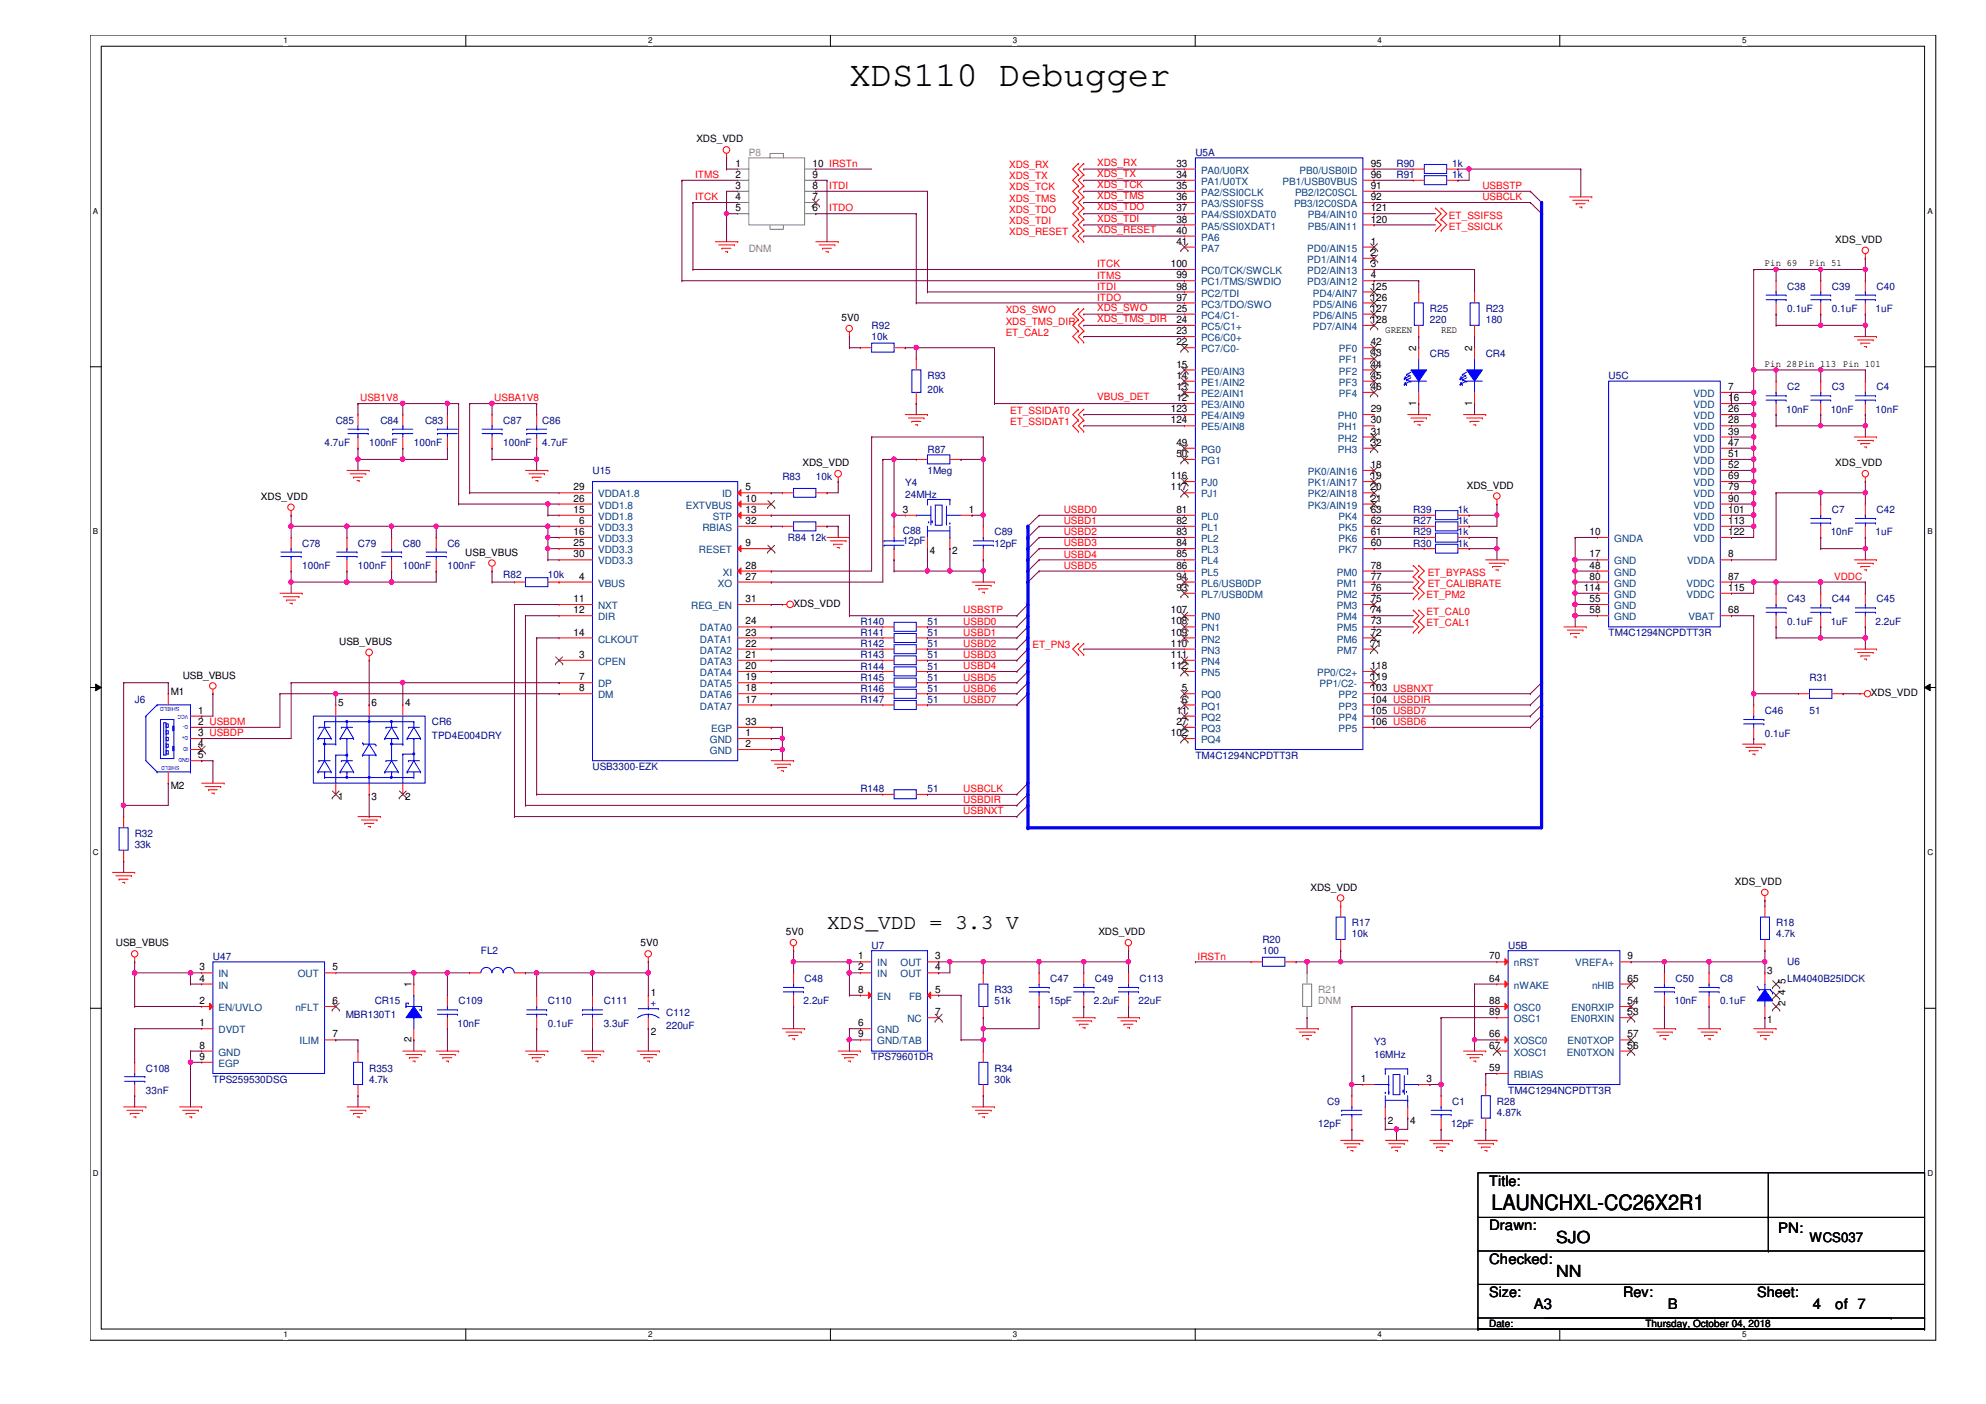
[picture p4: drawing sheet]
<svg xmlns="http://www.w3.org/2000/svg" width="420mm" height="297mm" viewBox="0 0 420 297" stroke-linecap="round" stroke-linejoin="round" font-family="sans-serif">
<defs><g id="words">
<text font-size="7.5" x="179.7" y="18.2">XDS110 Debugger</text>
<g font-size="4.5">
<text x="175" y="196.5">XDS_VDD = 3.3 V</text>
<text x="315.5" y="256">LAUNCHXL-CC26X2R1</text>
</g>
<g font-size="3.5">
<text x="329.2" y="263.1">SJO</text>
<text x="329.2" y="270.2">NN</text>
</g>
<g font-size="3">
<text x="315" y="250.9">Title:</text>
<text x="315" y="260.3">Drawn:</text>
<text x="376.2" y="260.8">PN:</text>
<text x="315" y="267.4">Checked:</text>
<text x="315" y="274.5">Size:</text>
<text x="343.4" y="274.5">Rev:</text>
<text x="371.7" y="274.5">Sheet:</text>
<text x="324.5" y="276.9">A3</text>
<text x="352.8" y="276.9">B</text>
<text x="383.5" y="276.9">4</text>
<text x="388.3" y="276.9">of 7</text>
</g>
<text font-size="2.8" x="382.8" y="262.7">WCS037</text>
<g font-size="2.1">
<text x="147.3" y="30.1">XDS_VDD</text>
<text x="155.6" y="35.3">1</text>
<text x="171.9" y="35.3">10 IRSTn</text>
<text x="248.9" y="35.3">33</text>
<text x="290" y="35.3">95</text>
<text x="155.6" y="37.6">2</text>
<text x="155.6" y="40">3</text>
<text x="171.9" y="40">8</text>
<text x="171.9" y="37.6">9</text>
<text x="248.9" y="37.6">34</text>
<text x="248.9" y="40">35</text>
<text x="290" y="37.6">96</text>
<text x="290" y="40">91</text>
<text x="155.6" y="42.3">4</text>
<text x="155.6" y="44.7">5</text>
<text x="171.9" y="44.7">6</text>
<text x="171.9" y="42.3">7</text>
<text x="248.9" y="42.3">36</text>
<text x="248.9" y="44.7">37</text>
<text x="248.9" y="47.1">38</text>
<text x="290" y="42.3">92</text>
<text x="290" y="44.7">121</text>
<text x="290" y="47.1">120</text>
<text x="248.9" y="49.4">40</text>
<text x="248.9" y="51.8">41</text>
<text x="290" y="51.8">1</text>
<text x="388.3" y="51.4">XDS_VDD</text>
<text x="247.7" y="56.5">100</text>
<text x="248.9" y="58.9">99</text>
<text x="290" y="54.1">2</text>
<text x="290" y="56.5">3</text>
<text x="290" y="58.9">4</text>
<text x="373.4" y="56.3">Pin 69</text>
<text x="382.8" y="56.3">Pin 51</text>
<text x="248.9" y="61.3">98</text>
<text x="248.9" y="63.6">97</text>
<text x="248.9" y="66">25</text>
<text x="290" y="61.3">125</text>
<text x="290" y="63.6">126</text>
<text x="290" y="66">127</text>
<text x="178.1" y="67.9">5V0</text>
<text x="248.9" y="68.3">24</text>
<text x="248.9" y="70.7">23</text>
<text x="290" y="68.3">128</text>
<text x="293.1" y="70.5">GREEN</text>
<text x="304.9" y="70.5">RED</text>
<text x="248.9" y="73.1">22</text>
<text x="248.9" y="77.8">15</text>
<text x="290" y="73.1">42</text>
<text x="290" y="75.4">43</text>
<text x="290" y="77.8">44</text>
<text x="299.6" y="74.3" transform="rotate(-90 299.6 74.3)">2</text>
<text x="311.4" y="74.3" transform="rotate(-90 311.4 74.3)">2</text>
<text x="373.4" y="77.6">Pin 28Pin 113 Pin 101</text>
<text x="248.9" y="80.1">14</text>
<text x="248.9" y="82.5">13</text>
<text x="290" y="80.1">45</text>
<text x="290" y="82.5">46</text>
<text x="365.6" y="82.5">7</text>
<text x="247.7" y="87.2">123</text>
<text x="247.7" y="89.6">124</text>
<text x="248.9" y="84.9">12</text>
<text x="290" y="87.2">29</text>
<text x="290" y="89.6">30</text>
<text x="299.6" y="85.9" transform="rotate(-90 299.6 85.9)">1</text>
<text x="311.4" y="85.9" transform="rotate(-90 311.4 85.9)">1</text>
<text x="365.6" y="84.9">16</text>
<text x="365.6" y="87.2">26</text>
<text x="365.6" y="89.6">28</text>
<text x="248.9" y="94.3">49</text>
<text x="290" y="91.9">31</text>
<text x="290" y="94.3">32</text>
<text x="365.6" y="91.9">39</text>
<text x="365.6" y="94.3">47</text>
<text x="169.8" y="98.6">XDS_VDD</text>
<text x="247.7" y="101.4">116</text>
<text x="248.9" y="96.7">50</text>
<text x="290" y="99">18</text>
<text x="290" y="101.4">19</text>
<text x="365.6" y="96.7">51</text>
<text x="365.6" y="99">52</text>
<text x="365.6" y="101.4">69</text>
<text x="388.3" y="98.6">XDS_VDD</text>
<text x="55.2" y="105.7">XDS_VDD</text>
<text x="121.3" y="106.1">26</text>
<text x="121.3" y="103.8">29</text>
<text x="157.7" y="103.8">5</text>
<text x="157.7" y="106.1">10</text>
<text x="247.7" y="103.8">117</text>
<text x="290" y="103.8">20</text>
<text x="290" y="106.1">21</text>
<text x="310.3" y="103.4">XDS_VDD</text>
<text x="365.6" y="103.8">79</text>
<text x="365.6" y="106.1">90</text>
<text x="121.3" y="108.5">15</text>
<text x="121.3" y="113.2">16</text>
<text x="122.5" y="110.8">6</text>
<text x="157.7" y="108.5">13</text>
<text x="157.7" y="110.8">32</text>
<text x="191" y="108.5">3</text>
<text x="205" y="108.5">1</text>
<text x="248.9" y="108.5">81</text>
<text x="248.9" y="110.8">82</text>
<text x="248.9" y="113.2">83</text>
<text x="290" y="108.5">63</text>
<text x="290" y="110.8">62</text>
<text x="290" y="113.2">61</text>
<text x="336.3" y="113.2">10</text>
<text x="365.6" y="108.5">101</text>
<text x="365.6" y="110.8">113</text>
<text x="365.6" y="113.2">122</text>
<text x="98.4" y="117.6">USB_VBUS</text>
<text x="121.3" y="115.6">25</text>
<text x="121.3" y="117.9">30</text>
<text x="157.7" y="115.6">9</text>
<text x="196.7" y="117.3">4</text>
<text x="201.5" y="117.3">2</text>
<text x="248.9" y="115.6">84</text>
<text x="248.9" y="117.9">85</text>
<text x="290" y="115.6">60</text>
<text x="336.3" y="117.9">17</text>
<text x="365.6" y="117.9">8</text>
<text x="122.5" y="122.6">4</text>
<text x="157.7" y="120.3">28</text>
<text x="157.7" y="122.6">27</text>
<text x="248.9" y="120.3">86</text>
<text x="248.9" y="122.6">94</text>
<text x="248.9" y="125">93</text>
<text x="290" y="120.3">78</text>
<text x="290" y="122.6">77</text>
<text x="290" y="125">76</text>
<text x="335.1" y="125">114</text>
<text x="336.3" y="120.3">48</text>
<text x="336.3" y="122.6">80</text>
<text x="365.6" y="122.6">87</text>
<text x="365.6" y="125">115</text>
<text x="121.3" y="127.4">11</text>
<text x="121.3" y="129.8">12</text>
<text x="157.7" y="127.4">31</text>
<text x="167.9" y="128.4">XDS_VDD</text>
<text x="247.7" y="129.8">107</text>
<text x="290" y="127.4">75</text>
<text x="290" y="129.8">74</text>
<text x="336.3" y="127.4">55</text>
<text x="336.3" y="129.8">58</text>
<text x="365.6" y="129.8">68</text>
<text x="71.8" y="136.4">USB_VBUS</text>
<text x="121.3" y="134.5">14</text>
<text x="157.7" y="136.8">22</text>
<text x="157.7" y="134.5">23</text>
<text x="157.7" y="132.1">24</text>
<text x="247.7" y="132.1">108</text>
<text x="247.7" y="134.5">109</text>
<text x="247.7" y="136.8">110</text>
<text x="290" y="132.1">73</text>
<text x="290" y="134.5">72</text>
<text x="290" y="136.8">71</text>
<text x="38.7" y="143.6">USB_VBUS</text>
<text x="122.5" y="139.2">3</text>
<text x="122.5" y="143.9">7</text>
<text x="157.7" y="143.9">19</text>
<text x="157.7" y="141.6">20</text>
<text x="157.7" y="139.2">21</text>
<text x="247.7" y="139.2">111</text>
<text x="247.7" y="141.6">112</text>
<text x="290" y="141.6">118</text>
<text x="290" y="143.9">119</text>
<text x="36.1" y="147">M1</text>
<text x="71.5" y="149.4">5</text>
<text x="78.6" y="149.4">6</text>
<text x="85.7" y="149.4">4</text>
<text x="122.5" y="146.3">8</text>
<text x="157.7" y="148.6">17</text>
<text x="157.7" y="146.3">18</text>
<text x="250.1" y="146.3">5</text>
<text x="250.1" y="148.6">6</text>
<text x="290" y="146.3">103 USBNXT</text>
<text x="290" y="148.6">104 USBDIR</text>
<text x="395.8" y="147.3">XDS_VDD</text>
<text x="42" y="153.4">2 USBDM</text>
<text x="42" y="151">1</text>
<text x="42" y="155.7">3 USBDP</text>
<text x="157.7" y="155.7">1</text>
<text x="157.7" y="153.4">33</text>
<text x="247.7" y="155.7">102</text>
<text x="248.9" y="151">11</text>
<text x="248.9" y="153.4">27</text>
<text x="290" y="151">105 USBD7</text>
<text x="290" y="153.4">106 USBD6</text>
<text x="42" y="158.1">4</text>
<text x="42" y="160.4">5</text>
<text x="157.7" y="158.1">2</text>
<text x="36.1" y="166.9">M2</text>
<text x="71.5" y="169.3">1</text>
<text x="78.6" y="169.3">3</text>
<text x="85.7" y="169.3">2</text>
<text x="277.2" y="188.4">XDS_VDD</text>
<text x="367" y="187.2">XDS_VDD</text>
<text x="166.2" y="197.9">5V0</text>
<text x="232.4" y="197.9">XDS_VDD</text>
<text x="24.5" y="200.2">USB_VBUS</text>
<text x="135.5" y="200.2">5V0</text>
<text x="181.6" y="203">1</text>
<text x="197.9" y="203">3</text>
<text x="315" y="203">70</text>
<text x="344.3" y="203">9</text>
<text x="42.2" y="205.3">3</text>
<text x="42.2" y="207.7">4</text>
<text x="70.3" y="205.3">5</text>
<text x="87" y="208.9" transform="rotate(-90 87 208.9)">1</text>
<text x="181.6" y="205.3">2</text>
<text x="197.9" y="205.3">4</text>
<text x="315" y="207.7">64</text>
<text x="344.3" y="207.7">65</text>
<text x="373.9" y="206.1">3</text>
<text x="377.7" y="208.2" transform="rotate(-90 377.7 208.2)">5</text>
<text x="42.2" y="212.4">2</text>
<text x="70.3" y="212.4">6</text>
<text x="137.7" y="210.8">1</text>
<text x="181.6" y="210.1">8</text>
<text x="197.9" y="210.1">5</text>
<text x="197.9" y="214.8">7</text>
<text x="315" y="212.4">88</text>
<text x="315" y="214.8">89</text>
<text x="344.3" y="212.4">54</text>
<text x="344.3" y="214.8">53</text>
<text x="377.7" y="212.9" transform="rotate(-90 377.7 212.9)">2</text>
<text x="377.7" y="210.6" transform="rotate(-90 377.7 210.6)">4</text>
<text x="42.2" y="217.1">1</text>
<text x="42.2" y="221.9">8</text>
<text x="70.3" y="219.5">7</text>
<text x="87" y="220.5" transform="rotate(-90 87 220.5)">2</text>
<text x="137.7" y="218.9">2</text>
<text x="181.6" y="217.1">6</text>
<text x="181.6" y="219.5">9</text>
<text x="315" y="219.5">66</text>
<text x="315" y="221.9">67</text>
<text x="344.3" y="219.5">57</text>
<text x="344.3" y="221.9">56</text>
<text x="373.9" y="216.5">1</text>
<text x="42.2" y="224.2">9</text>
<text x="315" y="226.6">59</text>
<text x="287.9" y="228.9">1</text>
<text x="301.8" y="228.9">3</text>
<text x="293.6" y="237.8">2</text>
<text x="298.3" y="237.8">4</text>
<text x="315" y="280.8">Date:</text>
<text x="348.1" y="280.8">Thursday, October 04, 2018</text>
</g>
<g font-size="2.1" fill="#808080">
<text x="158.4" y="33">P8</text>
<text x="158.4" y="53.3">DNM</text>
<text x="278.9" y="210.1">R21</text>
<text x="278.9" y="212.5">DNM</text>
</g>
<g font-size="2.1" fill="#f00">
<text x="213.5" y="35.6">XDS_RX</text>
<text x="232.1" y="35.1">XDS_RX</text>
<text x="147.1" y="37.7">ITMS</text>
<text x="175.4" y="40">ITDI</text>
<text x="213.5" y="37.9">XDS_TX</text>
<text x="213.5" y="40.3">XDS_TCK</text>
<text x="232.1" y="37.5">XDS_TX</text>
<text x="232.1" y="39.8">XDS_TCK</text>
<text x="313.6" y="40">USBSTP</text>
<text x="147.1" y="42.4">ITCK</text>
<text x="175.4" y="44.7">ITDO</text>
<text x="213.5" y="42.7">XDS_TMS</text>
<text x="213.5" y="45">XDS_TDO</text>
<text x="213.5" y="47.4">XDS_TDI</text>
<text x="232.1" y="42.2">XDS_TMS</text>
<text x="232.1" y="44.5">XDS_TDO</text>
<text x="232.1" y="46.9">XDS_TDI</text>
<text x="306.5" y="46.2">ET_SSIFSS</text>
<text x="313.6" y="42.4">USBCLK</text>
<text x="213.5" y="49.7">XDS_RESET</text>
<text x="232.1" y="49.3">XDS_RESET</text>
<text x="306.5" y="48.6">ET_SSICLK</text>
<text x="232.1" y="56.6">ITCK</text>
<text x="232.1" y="58.9">ITMS</text>
<text x="232.1" y="61.3">ITDI</text>
<text x="232.1" y="63.6">ITDO</text>
<text x="232.1" y="65.8">XDS_SWO</text>
<text x="212.8" y="66.3">XDS_SWO</text>
<text x="212.8" y="68.7">XDS_TMS_DIR</text>
<text x="212.8" y="71">ET_CAL2</text>
<text x="232.1" y="68.2">XDS_TMS_DIR</text>
<text x="76.2" y="84.9">USB1V8</text>
<text x="104.6" y="84.9">USBA1V8</text>
<text x="213.7" y="87.5">ET_SSIDAT0</text>
<text x="213.7" y="89.9">ET_SSIDAT1</text>
<text x="232.1" y="84.7">VBUS_DET</text>
<text x="225" y="108.5">USBD0</text>
<text x="225" y="110.9">USBD1</text>
<text x="225" y="113.2">USBD2</text>
<text x="225" y="115.6">USBD3</text>
<text x="225" y="118">USBD4</text>
<text x="225" y="120.4">USBD5</text>
<text x="302" y="121.8">ET_BYPASS</text>
<text x="302" y="124.2">ET_CALIBRATE</text>
<text x="388" y="122.7">VDDC</text>
<text x="203.8" y="129.8">USBSTP</text>
<text x="301.8" y="126.5">ET_PM2</text>
<text x="301.8" y="130.1">ET_CAL0</text>
<text x="203.8" y="132.2">USBD0</text>
<text x="203.8" y="134.5">USBD1</text>
<text x="203.8" y="136.9">USBD2</text>
<text x="218.4" y="137.2">ET_PN3</text>
<text x="301.8" y="132.4">ET_CAL1</text>
<text x="203.8" y="139.2">USBD3</text>
<text x="203.8" y="141.6">USBD4</text>
<text x="203.8" y="144">USBD5</text>
<text x="203.8" y="146.3">USBD6</text>
<text x="203.8" y="148.7">USBD7</text>
<text x="203.8" y="167.6">USBCLK</text>
<text x="203.8" y="169.9">USBDIR</text>
<text x="203.8" y="172.3">USBNXT</text>
<text x="253.4" y="203">IRSTn</text>
</g>
<g font-size="2.1" fill="#000080">
<text x="252.9" y="33">U5A</text>
<text x="295.4" y="35.3">R90</text>
<text x="307.3" y="35.3">1k</text>
<text x="295.4" y="37.7">R91</text>
<text x="307.3" y="37.7">1k</text>
<text x="378.1" y="61.3">C38</text>
<text x="387.6" y="61.3">C39</text>
<text x="397" y="61.3">C40</text>
<text x="184.4" y="69.6">R92</text>
<text x="184.4" y="72">10k</text>
<text x="302.5" y="66">R25</text>
<text x="302.5" y="68.4">220</text>
<text x="314.3" y="66">R23</text>
<text x="314.3" y="68.4">180</text>
<text x="378.1" y="66">0.1uF</text>
<text x="387.6" y="66">0.1uF</text>
<text x="396.8" y="66">1uF</text>
<text x="302.5" y="75.5">CR5</text>
<text x="314.3" y="75.5">CR4</text>
<text x="196.2" y="80.2">R93</text>
<text x="196.2" y="83.1">20k</text>
<text x="340.3" y="80.2">U5C</text>
<text x="378.1" y="82.6">C2</text>
<text x="387.6" y="82.6">C3</text>
<text x="397" y="82.6">C4</text>
<text x="71" y="89.7">C85</text>
<text x="80.5" y="89.7">C84</text>
<text x="89.9" y="89.7">C83</text>
<text x="106.5" y="89.7">C87</text>
<text x="114.7" y="89.7">C86</text>
<text x="377.9" y="87.3">10nF</text>
<text x="387.3" y="87.3">10nF</text>
<text x="396.8" y="87.3">10nF</text>
<text x="68.7" y="94.4">4.7uF</text>
<text x="78.1" y="94.4">100nF</text>
<text x="87.5" y="94.4">100nF</text>
<text x="106.5" y="94.4">100nF</text>
<text x="114.7" y="94.4">4.7uF</text>
<text x="196.2" y="95.8">R87</text>
<text x="125.3" y="100.3">U15</text>
<text x="165.5" y="101.5">R83</text>
<text x="172.6" y="101.5">10k</text>
<text x="196.2" y="100.3">1Meg</text>
<text x="191.5" y="102.9">Y4</text>
<text x="191.5" y="105.3">24MHz</text>
<text x="191" y="113.1">C88</text>
<text x="210.4" y="113.3">C89</text>
<text x="299" y="111">R27</text>
<text x="299" y="108.6">R39</text>
<text x="299" y="113.3">R29</text>
<text x="308.4" y="111">1k</text>
<text x="308.4" y="108.6">1k</text>
<text x="308.4" y="113.3">1k</text>
<text x="387.3" y="113.3">10nF</text>
<text x="387.6" y="108.6">C7</text>
<text x="396.8" y="113.3">1uF</text>
<text x="397" y="108.6">C42</text>
<text x="63.9" y="115.7">C78</text>
<text x="75.7" y="115.7">C79</text>
<text x="85.2" y="115.7">C80</text>
<text x="94.7" y="115.7">C6</text>
<text x="166.7" y="114.5">R84 12k</text>
<text x="191" y="115.2">12pF</text>
<text x="210.4" y="115.7">12pF</text>
<text x="299" y="115.7">R30</text>
<text x="308.4" y="115.7">1k</text>
<text x="63.9" y="120.4">100nF</text>
<text x="75.7" y="120.4">100nF</text>
<text x="85.2" y="120.4">100nF</text>
<text x="94.7" y="120.4">100nF</text>
<text x="106.5" y="122.3">R82</text>
<text x="115.9" y="122.3">10k</text>
<text x="378.1" y="127.5">C43</text>
<text x="387.6" y="127.5">C44</text>
<text x="397" y="127.5">C45</text>
<text x="182" y="134.6">R141</text>
<text x="182" y="132.2">R140</text>
<text x="182" y="136.9">R142</text>
<text x="196.2" y="134.6">51</text>
<text x="196.2" y="132.2">51</text>
<text x="196.2" y="136.9">51</text>
<text x="340.3" y="134.6">TM4C1294NCPDTT3R</text>
<text x="378.1" y="132.2">0.1uF</text>
<text x="387.3" y="132.2">1uF</text>
<text x="396.8" y="132.2">2.2uF</text>
<text x="182" y="139.3">R143</text>
<text x="182" y="141.6">R144</text>
<text x="196.2" y="139.3">51</text>
<text x="196.2" y="141.6">51</text>
<text x="28.5" y="148.7">J6</text>
<text x="182" y="144">R145</text>
<text x="182" y="148.7">R147</text>
<text x="182" y="146.4">R146</text>
<text x="196.2" y="144">51</text>
<text x="196.2" y="148.7">51</text>
<text x="196.2" y="146.4">51</text>
<text x="382.8" y="144">R31</text>
<text x="91.4" y="153.5">CR6</text>
<text x="373.4" y="151.1">C46</text>
<text x="373.4" y="155.8">0.1uF</text>
<text x="382.8" y="151.1">51</text>
<text x="91.4" y="156.3">TPD4E004DRY</text>
<text x="252.9" y="160.5">TM4C1294NCPDTT3R</text>
<text x="125.3" y="162.9">USB3300-EZK</text>
<text x="182" y="167.6">R148</text>
<text x="196.2" y="167.6">51</text>
<text x="28.5" y="177.1">R32</text>
<text x="28.5" y="179.5">33k</text>
<text x="286" y="196">R17</text>
<text x="375.8" y="196">R18</text>
<text x="45" y="203.1">U47</text>
<text x="101.7" y="201.9">FL2</text>
<text x="184.4" y="200.7">U7</text>
<text x="267.1" y="199.5">R20</text>
<text x="267.1" y="201.9">100</text>
<text x="286" y="198.3">10k</text>
<text x="319.1" y="200.7">U5B</text>
<text x="375.8" y="198.3">4.7k</text>
<text x="170.2" y="207.8">C48</text>
<text x="222.2" y="207.8">C47</text>
<text x="231.6" y="207.8">C49</text>
<text x="241.1" y="207.8">C113</text>
<text x="354.5" y="207.8">C50</text>
<text x="363.9" y="207.8">C8</text>
<text x="378.1" y="204.3">U6</text>
<text x="378.1" y="207.8">LM4040B25IDCK</text>
<text x="73.2" y="215.3">MBR130T1</text>
<text x="79.3" y="212.5">CR15</text>
<text x="97" y="212.5">C109</text>
<text x="115.9" y="212.5">C110</text>
<text x="127.7" y="212.5">C111</text>
<text x="140.9" y="214.9">C112</text>
<text x="170" y="212.5">2.2uF</text>
<text x="210.4" y="210.1">R33</text>
<text x="210.4" y="212.5">51k</text>
<text x="222" y="212.5">15pF</text>
<text x="231.4" y="212.5">2.2uF</text>
<text x="240.9" y="212.5">22uF</text>
<text x="354.2" y="212.5">10nF</text>
<text x="363.9" y="212.5">0.1uF</text>
<text x="96.8" y="217.3">10nF</text>
<text x="115.9" y="217.3">0.1uF</text>
<text x="127.7" y="217.3">3.3uF</text>
<text x="140.9" y="217.7">220uF</text>
<text x="290.7" y="221">Y3</text>
<text x="30.9" y="226.7">C108</text>
<text x="78.1" y="226.7">R353</text>
<text x="184.4" y="224.3">TPS79601DR</text>
<text x="210.4" y="226.7">R34</text>
<text x="290.7" y="223.9">16MHz</text>
<text x="30.9" y="231.4">33nF</text>
<text x="45" y="229.1">TPS259530DSG</text>
<text x="78.1" y="229.1">4.7k</text>
<text x="210.4" y="229.1">30k</text>
<text x="280.8" y="233.8">C9</text>
<text x="307.3" y="233.8">C1</text>
<text x="316.7" y="233.8">R28</text>
<text x="319.1" y="231.4">TM4C1294NCPDTT3R</text>
<text x="278.9" y="238.5">12pF</text>
<text x="307" y="238.5">12pF</text>
<text x="316.7" y="236.1">4.87k</text>
</g>
<g font-size="2.1" fill="#004080">
<text x="254.1" y="36.7">PA0/U0RX</text>
<text x="254.1" y="39.1">PA1/U0TX</text>
<text x="254.1" y="41.4">PA2/SSI0CLK</text>
<text x="271.4" y="39.1">PB1/USB0VBUS</text>
<text x="274" y="41.4">PB2/I2C0SCL</text>
<text x="275" y="36.7">PB0/USB0ID</text>
<text x="254.1" y="43.8">PA3/SSI0FSS</text>
<text x="254.1" y="46.2">PA4/SSI0XDAT0</text>
<text x="273.8" y="43.8">PB3/I2C0SDA</text>
<text x="276.7" y="46.2">PB4/AIN10</text>
<text x="254.1" y="48.6">PA5/SSI0XDAT1</text>
<text x="254.1" y="50.9">PA6</text>
<text x="254.1" y="53.3">PA7</text>
<text x="276.6" y="53.3">PD0/AIN15</text>
<text x="276.7" y="48.6">PB5/AIN11</text>
<text x="254.1" y="58">PC0/TCK/SWCLK</text>
<text x="276.6" y="55.6">PD1/AIN14</text>
<text x="276.6" y="58">PD2/AIN13</text>
<text x="254.1" y="60.4">PC1/TMS/SWDIO</text>
<text x="254.1" y="62.7">PC2/TDI</text>
<text x="254.1" y="65.1">PC3/TDO/SWO</text>
<text x="276.6" y="60.4">PD3/AIN12</text>
<text x="277.7" y="62.7">PD4/AIN7</text>
<text x="277.7" y="65.1">PD5/AIN6</text>
<text x="254.1" y="67.4">PC4/C1-</text>
<text x="254.1" y="69.8">PC5/C1+</text>
<text x="277.7" y="67.4">PD6/AIN5</text>
<text x="277.7" y="69.8">PD7/AIN4</text>
<text x="254.1" y="72.2">PC6/C0+</text>
<text x="254.1" y="74.5">PC7/C0-</text>
<text x="283.3" y="74.5">PF0</text>
<text x="283.3" y="76.9">PF1</text>
<text x="254.1" y="79.2">PE0/AIN3</text>
<text x="254.1" y="81.6">PE1/AIN2</text>
<text x="254.1" y="84">PE2/AIN1</text>
<text x="283.3" y="79.2">PF2</text>
<text x="283.3" y="81.6">PF3</text>
<text x="283.3" y="84">PF4</text>
<text x="358.3" y="84">VDD</text>
<text x="254.1" y="86.4">PE3/AIN0</text>
<text x="254.1" y="88.7">PE4/AIN9</text>
<text x="283" y="88.7">PH0</text>
<text x="358.3" y="86.4">VDD</text>
<text x="358.3" y="88.7">VDD</text>
<text x="254.1" y="91.1">PE5/AIN8</text>
<text x="254.1" y="95.8">PG0</text>
<text x="283" y="91.1">PH1</text>
<text x="283" y="93.4">PH2</text>
<text x="283" y="95.8">PH3</text>
<text x="358.3" y="91.1">VDD</text>
<text x="358.3" y="93.4">VDD</text>
<text x="358.3" y="95.8">VDD</text>
<text x="254.1" y="98.2">PG1</text>
<text x="276.7" y="100.5">PK0/AIN16</text>
<text x="358.3" y="98.2">VDD</text>
<text x="358.3" y="100.5">VDD</text>
<text x="126.5" y="107.6">VDD1.8</text>
<text x="126.5" y="105.2">VDDA1.8</text>
<text x="145.1" y="107.6">EXTVBUS</text>
<text x="152.8" y="105.2">ID</text>
<text x="254.1" y="102.9">PJ0</text>
<text x="254.1" y="105.2">PJ1</text>
<text x="276.7" y="102.9">PK1/AIN17</text>
<text x="276.7" y="105.2">PK2/AIN18</text>
<text x="276.7" y="107.6">PK3/AIN19</text>
<text x="358.3" y="102.9">VDD</text>
<text x="358.3" y="105.2">VDD</text>
<text x="358.3" y="107.6">VDD</text>
<text x="126.5" y="112.3">VDD3.3</text>
<text x="126.5" y="110">VDD1.8</text>
<text x="148.6" y="112.3">RBIAS</text>
<text x="150.8" y="110">STP</text>
<text x="254.1" y="110">PL0</text>
<text x="254.1" y="112.3">PL1</text>
<text x="283.2" y="110">PK4</text>
<text x="283.2" y="112.3">PK5</text>
<text x="358.3" y="110">VDD</text>
<text x="358.3" y="112.3">VDD</text>
<text x="126.5" y="114.7">VDD3.3</text>
<text x="126.5" y="117.1">VDD3.3</text>
<text x="126.5" y="119.4">VDD3.3</text>
<text x="147.9" y="117.1">RESET</text>
<text x="254.1" y="114.7">PL2</text>
<text x="254.1" y="117.1">PL3</text>
<text x="254.1" y="119.4">PL4</text>
<text x="283.2" y="114.7">PK6</text>
<text x="283.2" y="117.1">PK7</text>
<text x="341.5" y="114.7">GNDA</text>
<text x="341.5" y="119.4">GND</text>
<text x="356.9" y="119.4">VDDA</text>
<text x="358.3" y="114.7">VDD</text>
<text x="126.5" y="124.1">VBUS</text>
<text x="151.8" y="124.1">XO</text>
<text x="152.9" y="121.8">XI</text>
<text x="254.1" y="121.8">PL5</text>
<text x="254.1" y="124.1">PL6/USB0DP</text>
<text x="282.8" y="121.8">PM0</text>
<text x="282.8" y="124.1">PM1</text>
<text x="341.5" y="121.8">GND</text>
<text x="341.5" y="124.1">GND</text>
<text x="356.8" y="124.1">VDDC</text>
<text x="126.5" y="128.9">NXT</text>
<text x="126.5" y="131.2">DIR</text>
<text x="146.2" y="128.9">REG_EN</text>
<text x="254.1" y="126.5">PL7/USB0DM</text>
<text x="254.1" y="131.2">PN0</text>
<text x="282.8" y="126.5">PM2</text>
<text x="282.8" y="128.9">PM3</text>
<text x="282.8" y="131.2">PM4</text>
<text x="341.5" y="126.5">GND</text>
<text x="341.5" y="128.9">GND</text>
<text x="341.5" y="131.2">GND</text>
<text x="356.8" y="126.5">VDDC</text>
<text x="357.3" y="131.2">VBAT</text>
<text x="126.5" y="135.9">CLKOUT</text>
<text x="148.1" y="135.9">DATA1</text>
<text x="148.1" y="133.6">DATA0</text>
<text x="254.1" y="133.6">PN1</text>
<text x="254.1" y="135.9">PN2</text>
<text x="282.8" y="133.6">PM5</text>
<text x="282.8" y="135.9">PM6</text>
<text x="126.5" y="140.7">CPEN</text>
<text x="148.1" y="143">DATA4</text>
<text x="148.1" y="140.7">DATA3</text>
<text x="148.1" y="138.3">DATA2</text>
<text x="254.1" y="138.3">PN3</text>
<text x="254.1" y="140.7">PN4</text>
<text x="254.1" y="143">PN5</text>
<text x="278.6" y="143">PP0/C2+</text>
<text x="282.8" y="138.3">PM7</text>
<text x="126.5" y="145.4">DP</text>
<text x="126.5" y="147.7">DM</text>
<text x="148.1" y="147.7">DATA6</text>
<text x="148.1" y="145.4">DATA5</text>
<text x="254.1" y="147.7">PQ0</text>
<text x="279.1" y="145.4">PP1/C2-</text>
<text x="283.2" y="147.7">PP2</text>
<text x="148.1" y="150.1">DATA7</text>
<text x="150.5" y="154.9">EGP</text>
<text x="254.1" y="150.1">PQ1</text>
<text x="254.1" y="152.5">PQ2</text>
<text x="254.1" y="154.9">PQ3</text>
<text x="283.2" y="150.1">PP3</text>
<text x="283.2" y="152.5">PP4</text>
<text x="283.2" y="154.9">PP5</text>
<text x="150.2" y="157.2">GND</text>
<text x="150.2" y="159.6">GND</text>
<text x="254.1" y="157.2">PQ4</text>
<text x="46.2" y="206.8">IN</text>
<text x="46.2" y="209.2">IN</text>
<text x="63" y="206.8">OUT</text>
<text x="185.6" y="206.8">IN</text>
<text x="185.6" y="204.5">IN</text>
<text x="190.5" y="206.8">OUT</text>
<text x="190.5" y="204.5">OUT</text>
<text x="320.3" y="204.5">nRST</text>
<text x="320.3" y="209.2">nWAKE</text>
<text x="333.2" y="204.5">VREFA+</text>
<text x="336.8" y="209.2">nHIB</text>
<text x="46.2" y="213.9">EN/UVLO</text>
<text x="62.5" y="213.9">nFLT</text>
<text x="185.6" y="211.5">EN</text>
<text x="192.3" y="211.5">FB</text>
<text x="320.3" y="213.9">OSC0</text>
<text x="332.5" y="213.9">EN0RXIP</text>
<text x="46.2" y="218.6">DVDT</text>
<text x="63.4" y="221">ILIM</text>
<text x="185.6" y="218.6">GND</text>
<text x="185.6" y="221">GND/TAB</text>
<text x="192" y="216.3">NC</text>
<text x="320.3" y="216.3">OSC1</text>
<text x="320.3" y="221">XOSC0</text>
<text x="331.6" y="221">EN0TXOP</text>
<text x="332.4" y="216.3">EN0RXIN</text>
<text x="46.2" y="223.4">GND</text>
<text x="46.2" y="225.7">EGP</text>
<text x="320.3" y="223.4">XOSC1</text>
<text x="331.5" y="223.4">EN0TXON</text>
<text x="320.3" y="228.1">RBIAS</text>
</g>
<text font-size="2.1" fill="#00f" x="137.6" y="212.8">+</text>
<g font-size="1.7">
<text x="60" y="9.2">1</text>
<text x="137.1" y="9.2">2</text>
<text x="214.2" y="9.2">3</text>
<text x="291.4" y="9.2">4</text>
<text x="368.6" y="9.2">5</text>
<text x="19.6" y="45.2">A</text>
<text x="407.8" y="45.2">A</text>
<text x="19.6" y="113">B</text>
<text x="407.8" y="113">B</text>
<text x="19.6" y="180.9">C</text>
<text x="407.8" y="180.9">C</text>
<text x="19.6" y="248.8">D</text>
<text x="407.8" y="248.8">D</text>
<text x="60" y="283">1</text>
<text x="137.1" y="283">2</text>
<text x="214.2" y="283">3</text>
<text x="291.4" y="283">4</text>
<text x="368.6" y="283">5</text>
</g>
<g font-size="1.1" fill="#00f">
<text x="38" y="149.6" transform="rotate(180 38 149.6)">SHIELD</text>
<text x="39.8" y="153.3" transform="rotate(180 39.8 153.3)">D-</text>
<text x="39.8" y="151.2" transform="rotate(180 39.8 151.2)">VCC</text>
<text x="39.8" y="155.7" transform="rotate(180 39.8 155.7)">D+</text>
<text x="39.8" y="158.1" transform="rotate(180 39.8 158.1)">ID</text>
<text x="40.1" y="160.4" transform="rotate(180 40.1 160.4)">GND</text>
<text x="38" y="162.1" transform="rotate(180 38 162.1)">SHIELD</text>
</g>
</g></defs>
<path d="M19.1 7.4h390.4v276.1h-390.4zM21.4 9.8h385.8v271.4h-385.8z" fill="none" stroke="#000" stroke-width=".21"/>
<g fill="#fff">
<path d="M60 7.7h.9v1.9h-.9z"/>
<path d="M60 281.4h.9v1.9h-.9z"/>
</g>
<path d="M98.6 7.4v2.4M98.6 281.2v2.3" fill="none" stroke="#000" stroke-width=".21"/>
<g fill="#fff">
<path d="M137.1 7.7h.9v1.9h-.9z"/>
<path d="M137.1 281.4h.9v1.9h-.9z"/>
</g>
<path d="M175.7 7.4v2.4M175.7 281.2v2.3" fill="none" stroke="#000" stroke-width=".21"/>
<g fill="#fff">
<path d="M214.2 7.7h1v1.9h-1z"/>
<path d="M214.2 281.4h1v1.9h-1z"/>
</g>
<path d="M252.9 7.4v2.4M252.9 281.2v2.3" fill="none" stroke="#000" stroke-width=".21"/>
<g fill="#fff">
<path d="M291.4 7.7h1v1.9h-1z"/>
<path d="M291.4 281.4h1v1.9h-1z"/>
</g>
<path d="M330 7.4v2.4M330 281.2v2.3" fill="none" stroke="#000" stroke-width=".21"/>
<g fill="#fff">
<path d="M368.6 7.7h.9v1.9h-.9z"/>
<path d="M368.6 281.4h.9v1.9h-.9z"/>
<path d="M19.6 43.7h1.2v1.9h-1.2z"/>
<path d="M407.8 43.7h1.1v1.9h-1.1z"/>
<path d="M19.6 111.5h1.2v1.9h-1.2z"/>
<path d="M407.8 111.5h1.1v1.9h-1.1z"/>
</g>
<path d="M19.1 77.6h2.3M407.2 77.6h2.3" fill="none" stroke="#000" stroke-width=".21"/>
<g fill="#fff">
<path d="M19.6 179.4h1.3v1.9h-1.3z"/>
<path d="M407.8 179.4h1.2v1.9h-1.2z"/>
</g>
<path d="M19.1 145.5h2.3M20.2 144.7l1.2 .8-1.2 .6zM407.2 145.5l1.1-.8v1.4zM407.2 145.5h2.3" fill="none" stroke="#000" stroke-width=".21"/>
<path d="M20.2 144.7l1.2 .8-1.2 .6zM407.2 145.5l1.1-.8v1.4z" fill="#000"/>
<g fill="#fff">
<path d="M19.6 247.2h1.3v1.9h-1.3z"/>
<path d="M407.8 247.2h1.2v1.9h-1.2z"/>
</g>
<g fill="none" stroke="#000" stroke-width=".21">
<path d="M19.1 213.3h2.3M407.2 213.3h2.3M312.7 248.1h94.5v30.7h-94.5zM312.7 257.6h94.5M374.1 257.6h.1M374.1 248.1v16.6M407.2 257.6h.1M312.7 264.7h94.5M312.7 271.7h94.5M312.7 278.8v2.4M326.9 278.8h73.2M374.1 264.7h.1"/>
<path d="M400.1 278.8h.1M407.2 264.7h.1M407.2 271.7h.1M407.2 278.8h.1M407.2 278.8v2.4M312.7 281.2h.1M312.7 281.2h94.5M407.2 281.2h.1"/>
</g>
<g fill="none" stroke="#f00" stroke-width=".21">
<path d="M153.7 33.4h.1M153.7 32.5v.9M228.1 34.6h.1M228.1 37h.1M228.1 39.3h.1M228.1 34.6l-1.2 1.2 1.2 1.2M228.1 37l-1.2 1.1 1.2 1.2M228.1 39.3l-1.2 1.2 1.2 1.2M229.3 34.6h.1M229.3 37h.1M229.3 39.3h.1M229.3 34.6l-1.2 1.2 1.2 1.2"/>
<path d="M229.3 37l-1.2 1.1 1.2 1.2M229.3 39.3l-1.2 1.2 1.2 1.2M151.3 51.1h4.8M152.1 51.8h3.3M152.7 52.5h.1M152.7 52.5h1.9M153.5 53.3h.4M153.9 53.3h.1M155.4 51.8h.1M156.1 51.1h.1M172.6 51.1h4.7M173.3 51.8h3.3"/>
<path d="M174 52.5h.1M174 52.5h1.9M174.7 53.3h.5M175.2 53.3h.1M176.6 51.8h.1M177.3 51.1h.1M228.1 41.7h.1M228.1 44h.1M228.1 46.4h.1M228.1 48.8h.1M228.1 51.1h.1M228.1 41.7l-1.2 1.1 1.2 1.2"/>
<path d="M228.1 44l-1.2 1.2 1.2 1.2M228.1 46.4l-1.2 1.2 1.2 1.2M228.1 48.8l-1.2 1.2 1.2 1.1M229.3 41.7h.1M229.3 44h.1M229.3 46.4h.1M229.3 48.8h.1M229.3 51.1h.1M229.3 41.7l-1.2 1.1 1.2 1.2M229.3 44l-1.2 1.2 1.2 1.2M229.3 46.4l-1.2 1.2 1.2 1.2M229.3 48.8l-1.2 1.2 1.2 1.1"/>
<path d="M303.7 44h.1M303.7 46.4h.1M303.7 48.8h.1M303.7 44l1.2 1.2-1.2 1.2M303.7 46.4l1.2 1.2-1.2 1.2M304.9 44h.1M304.9 46.4h.1M304.9 48.8h.1M304.9 44l1.2 1.2-1.2 1.2M304.9 46.4l1.2 1.2-1.2 1.2M332.1 41.7h4.7M332.7 42.4h3.4"/>
<path d="M333.5 43.1h.1M333.5 43.1h1.9M334.2 43.8h.4M334.6 43.8h.1M336.1 42.4h.1M336.8 41.7h.1M394.6 54.7h.1M394.6 59.4h.1M394.6 53.7v1M394.6 59.4v2.4M179.7 71.2h.1M179.7 70.2v1"/>
<path d="M228.1 65.3h.1M228.1 67.6h.1M228.1 70h.1M228.1 72.4h.1M228.1 65.3l-1.2 1.2 1.2 1.1M228.1 67.6l-1.2 1.2 1.2 1.2M228.1 70l-1.2 1.2 1.2 1.2M229.3 65.3h.1M229.3 67.6h.1M229.3 70h.1M229.3 72.4h.1M229.3 65.3l-1.2 1.2 1.2 1.1"/>
<path d="M229.3 67.6l-1.2 1.2 1.2 1.2M229.3 70l-1.2 1.2 1.2 1.2M392.3 71.2h4.7M393 71.9h3.3M393.7 72.6h.1M393.7 72.6h1.9M394.4 73.3h.5M394.6 66.5h.1M394.6 64.1v2.4M394.9 73.3h.1M396.3 71.9h.1M397 71.2h.1"/>
<path d="M73.4 99.5h4.7M78.1 99.5h.1M111.2 99.5h4.7M115.9 99.5h.1M191.5 87.7h4.7M192.2 88.4h3.3M192.9 89.2h.1M192.9 89.2h1.9M193.6 89.9h.5M194.1 89.9h.1M195.5 88.4h.1M196.2 87.7h.1"/>
<path d="M228.1 86.6h.1M228.1 88.9h.1M228.1 91.3h.1M228.1 86.6l-1.2 1.1 1.2 1.2M228.1 88.9l-1.2 1.2 1.2 1.2M229.3 86.6h.1M229.3 88.9h.1M229.3 91.3h.1M229.3 86.6l-1.2 1.1 1.2 1.2M229.3 88.9l-1.2 1.2 1.2 1.2M297.8 87.7h4.7M298.5 88.4h3.3"/>
<path d="M299.2 89.2h.1M299.2 89.2h1.9M299.9 89.9h.5M300.4 89.9h.1M301.8 88.4h.1M302.5 87.7h.1M309.6 87.7h4.7M310.3 88.4h3.3M311 89.2h.1M311 89.2h1.9M311.7 89.9h.5M312.2 89.9h.1"/>
<path d="M313.6 88.4h.1M314.3 87.7h.1M392.3 92.5h4.7M393 93.2h3.3M393.7 93.9h.1M393.7 93.9h1.9M394.4 94.6h.5M394.9 94.6h.1M396.3 93.2h.1M397 92.5h.1M61.6 109h.1M61.6 108v1"/>
<path d="M74.1 100.2h3.3M74.8 101h.1M74.8 101h1.9M75.5 101.7h.5M76 101.7h.1M77.4 100.2h.1M104.1 119.8v1M111.9 100.2h3.3M112.6 101h.1M112.6 101h1.9M113.3 101.7h.5M113.8 101.7h.1"/>
<path d="M115.2 100.2h.1M175 113.7h4.7M175.7 114.4h3.3M176.4 115.1h.1M176.4 115.1h1.9M177.1 115.8h.4M177.3 101.9h.1M177.3 101v.9M177.5 115.8h.1M179 114.4h.1M179.7 113.7h.1M299 119.6h.1"/>
<path d="M299 119.6l1.1 1.2-1.1 1.2M300.1 119.6h.1M300.1 119.6l1.2 1.2-1.2 1.2M314.3 118.4h4.8M315 119.2h3.3M315.8 119.8h.1M315.8 119.8h1.8M316.7 106.6h.1M316.7 105.7v.9M318.3 119.2h.1M319.1 118.4h.1M392.3 118.4h4.7"/>
<path d="M393 119.2h3.3M393.7 119.8h.1M393.7 119.8h1.9M394.6 101.9h.1M394.6 101v.9M396.3 119.2h.1M397 118.4h.1M59.2 125.5h4.7M59.9 126.2h3.3M60.6 127h.1M60.6 127h1.9M61.3 127.6h.5"/>
<path d="M61.8 127.6h.1M63.2 126.2h.1M63.9 125.5h.1M78.1 139.7h.1M78.1 138.8v.9M104.1 120.8h.1M165.5 127.9h.1M165.5 127.9h1M205.7 123.1h4.7M206.4 123.9h3.3M207.1 124.6h.1M207.1 124.6h1.9"/>
<path d="M207.8 125.3h.5M208.3 125.3h.1M209.7 123.9h.1M210.4 123.1h.1M228.1 136.1h.1M228.1 138.5h.1M228.1 136.1l-1.2 1.2 1.2 1.2M229.3 136.1h.1M229.3 138.5h.1M229.3 136.1l-1.2 1.2 1.2 1.2M299 122h.1M299 124.3h.1"/>
<path d="M299 126.7h.1M299 129.1h.1M299 131.4h.1M299 133.8h.1M299 122l1.1 1.1-1.1 1.2M299 124.3l1.1 1.2-1.1 1.2M299 129.1l1.1 1.2-1.1 1.1M299 131.4l1.1 1.2-1.1 1.2M300.1 122h.1M300.1 124.3h.1M300.1 126.7h.1M300.1 129.1h.1"/>
<path d="M300.1 131.4h.1M300.1 133.8h.1M300.1 122l1.2 1.1-1.2 1.2M300.1 124.3l1.2 1.2-1.2 1.2M300.1 129.1l1.2 1.2-1.2 1.1M300.1 131.4l1.2 1.2-1.2 1.2M316.4 120.6h.5M316.9 120.6h.1M330.9 132.6h4.7M331.6 133.3h3.3M332.3 134h.1M332.3 134h1.9"/>
<path d="M333 134.7h.5M333.5 134.7h.1M334.9 133.3h.1M335.6 132.6h.1M392.3 137.3h4.7M393 138h3.3M393.7 138.8h.1M393.7 138.8h1.9M394.4 120.6h.5M394.4 139.4h.5M394.9 120.6h.1M394.9 139.4h.1"/>
<path d="M396.3 138h.1M397 137.3h.1M45 146.8h.1M45 145.8v1M368.7 157.4h4.7M369.4 158.1h3.3M370.1 158.8h.1M370.1 158.8h1.9M370.8 159.6h.5M371.3 159.6h.1M372.7 158.1h.1M373.4 157.4h.1"/>
<path d="M393.5 146.8h.1M393.5 146.8h.9M42.7 165.7h4.7M43.4 166.4h3.3M44.1 167.1h.1M44.1 167.1h1.9M44.8 167.8h.5M45.3 167.8h.1M46.7 166.4h.1M47.4 165.7h.1M75.7 172.8h4.8M76.5 173.5h3.3"/>
<path d="M77.2 174.2h.1M77.2 174.2h1.9M77.9 174.9h.5M78.4 174.9h.1M79.8 173.5h.1M80.5 172.8h.1M163.2 161h4.7M163.9 161.7h3.3M164.5 162.4h.1M164.5 162.4h2M165.3 163.1h.4M165.7 163.1h.1"/>
<path d="M167.2 161.7h.1M167.9 161h.1M23.8 184.6h4.7M24.5 185.3h3.3M25.2 186h.1M25.2 186h1.9M25.9 186.7h.5M26.4 186.7h.1M27.8 185.3h.1M28.5 184.6h.1M283.6 191.7h.1M283.6 190.7v1"/>
<path d="M373.4 190.5h.1M373.4 189.5v1M28.5 203.5h.1M28.5 202.5v1M137.2 203.5h.1M137.2 202.5v1M165.5 217.6h4.7M166.2 218.4h3.3M166.9 219.1h.1M166.9 219.1h1.9M167.6 219.8h.5M167.9 201.1h.1"/>
<path d="M167.9 200.2v.9M168.1 219.8h.1M169.5 218.4h.1M170.2 217.6h.1M226.9 215.3h4.7M227.6 216h3.3M228.3 216.7h.1M228.3 216.7h2M229.1 217.4h.4M229.5 217.4h.1M230.9 216h.1M231.6 215.3h.1"/>
<path d="M236.4 215.3h4.7M237.1 216h3.3M237.8 216.7h.1M237.8 216.7h1.9M238.5 217.4h.5M238.8 201.1h.1M238.8 200.2v.9M239 217.4h.1M240.4 216h.1M241.1 215.3h.1M274.2 217.6h4.7M274.9 218.4h3.3"/>
<path d="M275.6 219.1h.1M275.6 219.1h1.9M276.3 219.8h.5M276.8 219.8h.1M278.2 218.4h.1M278.9 217.6h.1M349.8 217.6h4.7M350.5 218.4h3.3M351.2 219.1h.1M351.2 219.1h1.9M351.9 219.8h.5M352.4 219.8h.1"/>
<path d="M353.8 218.4h.1M354.5 217.6h.1M359.2 217.6h4.7M359.9 218.4h3.3M360.6 219.1h.1M360.6 219.1h1.9M361.4 219.8h.4M361.8 219.8h.1M363.2 218.4h.1M363.9 217.6h.1M371 217.6h4.8M371.7 218.4h3.3"/>
<path d="M372.4 219.1h.1M372.4 219.1h2M373.2 219.8h.4M373.6 219.8h.1M375 218.4h.1M375.8 217.6h.1M26.2 234.2h4.7M26.8 234.9h3.3M27.6 235.6h.1M27.6 235.6h1.9M28.3 236.3h.4M28.7 236.3h.1"/>
<path d="M30.1 234.9h.1M30.9 234.2h.1M38 234.2h4.7M38.7 234.9h3.3M39.4 235.6h.1M39.4 235.6h1.9M40.1 236.3h.5M40.6 236.3h.1M42 234.9h.1M42.7 234.2h.1M73.4 234.2h4.7M74.1 234.9h3.3"/>
<path d="M74.8 235.6h.1M74.8 235.6h1.9M75.5 236.3h.5M75.7 231.8h.1M75.7 222.4h.1M75.7 222.4v2.3M75.7 229.4v2.4M76 236.3h.1M77.4 234.9h.1M78.1 234.2h.1M85.2 222.4h4.7M85.9 223.1h3.3"/>
<path d="M86.6 223.8h.1M86.6 223.8h1.9M87.3 224.5h.5M87.8 224.5h.1M89.2 223.1h.1M89.9 222.4h.1M92.3 222.4h4.7M93 223.1h3.3M93.7 223.8h.1M93.7 223.8h1.9M94.4 224.5h.5M94.9 224.5h.1"/>
<path d="M96.3 223.1h.1M97 222.4h.1M111.2 222.4h4.7M111.9 223.1h3.3M112.6 223.8h.1M112.6 223.8h1.9M113.3 224.5h.5M113.8 224.5h.1M115.2 223.1h.1M115.9 222.4h.1M123 222.4h4.7M123.7 223.1h3.3"/>
<path d="M124.4 223.8h.1M124.4 223.8h1.9M125.1 224.5h.5M125.6 224.5h.1M127 223.1h.1M127.7 222.4h.1M134.8 222.4h4.7M135.5 223.1h3.3M136.2 223.8h.1M136.2 223.8h1.9M136.9 224.5h.5M137.4 224.5h.1"/>
<path d="M138.8 223.1h.1M139.5 222.4h.1M177.3 222.4h4.7M178.1 223.1h3.3M178.7 223.8h.1M178.7 223.8h1.9M179.5 224.5h.4M179.9 224.5h.1M181.4 223.1h.1M182 222.4h.1M205.7 234.2h4.7M206.4 234.9h3.3"/>
<path d="M207.1 235.6h.1M207.1 235.6h1.9M207.8 236.3h.5M208.3 236.3h.1M209.7 234.9h.1M210.4 234.2h.1M309.6 222.4h4.7M310.3 223.1h3.3M311 223.8h.1M311 223.8h1.9M311.7 224.5h.5M312.2 224.5h.1"/>
<path d="M313.6 223.1h.1M314.3 222.4h.1M283.6 241.3h4.7M284.4 242h3.3M285 242.7h.1M285 242.7h1.9M285.8 243.4h.4M286.2 243.4h.1M287.7 242h.1M288.3 241.3h.1M293.1 241.3h4.7M293.8 242h3.3"/>
<path d="M294.5 242.7h.1M294.5 242.7h1.9M295.2 243.4h.5M295.7 243.4h.1M297.1 242h.1M297.8 241.3h.1M302.5 241.3h4.8M303.2 242h3.3M304 242.7h.1M304 242.7h1.8M304.6 243.4h.5M305.1 243.4h.1"/>
<path d="M306.5 242h.1M307.3 241.3h.1M312 241.3h4.7M312.7 242h3.3M313.4 242.7h.1M313.4 242.7h1.9M314.1 243.4h.5M314.6 243.4h.1M316 242h.1M316.7 241.3h.1"/>
<circle cx="153.7" cy="31.7" r=".7"/>
<circle cx="394.6" cy="53" r=".68"/>
<circle cx="179.7" cy="69.5" r=".68"/>
<circle cx="61.6" cy="107.3" r=".68"/>
<circle cx="104.1" cy="119.1" r=".69"/>
<circle cx="177.3" cy="100.2" r=".7"/>
<circle cx="316.7" cy="104.9" r=".69"/>
<circle cx="394.6" cy="100.2" r=".68"/>
<circle cx="78.1" cy="138" r=".7"/>
<circle cx="167.2" cy="127.9" r=".7"/>
<circle cx="45" cy="145.1" r=".69"/>
<circle cx="395.1" cy="146.8" r=".68"/>
<circle cx="167.9" cy="199.4" r=".68"/>
<circle cx="238.7" cy="199.4" r=".68"/>
<circle cx="283.6" cy="190" r=".69"/>
<circle cx="373.4" cy="188.8" r=".69"/>
<circle cx="28.5" cy="201.8" r=".68"/>
<circle cx="137.1" cy="201.8" r=".69"/>
</g>
<g fill="none" stroke="#800040" stroke-width=".21">
<path d="M323.8 40.5h.1M323.8 42.8h.1M323.8 40.5l2.3 2.3M323.8 42.8l2.3 2.4M217.5 111.3h.1M217.5 113.7h.1M217.5 116.1h.1M217.5 118.4h.1M219.8 109l-2.3 2.3M219.8 111.3l-2.3 2.4M219.8 113.7l-2.3 2.4M219.8 116.1l-2.3 2.3"/>
<path d="M219.8 118.4l-2.3 2.4M215.1 130.3h.1M215.1 132.6h.1M215.1 135h.1M215.1 137.3h.1M215.1 139.7h.1M217.5 120.8h.1M217.5 123.1h.1M217.5 127.9l-2.4 2.4M217.5 130.3l-2.4 2.3M217.5 132.6l-2.4 2.4M217.5 135l-2.4 2.3"/>
<path d="M217.5 137.3l-2.4 2.4M217.5 139.7l-2.4 2.4M219.8 120.8l-2.3 2.3M215.1 142.1h.1M215.1 144.4h.1M215.1 146.8h.1M215.1 149.1h.1M217.5 142.1l-2.4 2.3M217.5 144.4l-2.4 2.4M217.5 146.8l-2.4 2.3M323.8 146.8h.1M323.8 149.1h.1"/>
<path d="M323.8 151.5h.1M323.8 153.9h.1M326.1 144.4l-2.3 2.4M326.1 146.8l-2.3 2.3M326.1 149.1l-2.3 2.4M326.1 151.5l-2.3 2.4M215.1 168.1h.1M215.1 170.4h.1M215.1 172.8h.1M217.5 165.7l-2.4 2.4M217.5 168.1l-2.4 2.3M217.5 170.4l-2.4 2.4"/>
</g>
<path d="M392.5 63.4h4.3M392.5 62.4h4.3M394.6 63.4h.1M394.6 61.8h.1M394.6 61.8v.6M394.6 63.4v.7M396.8 63.4h.1M396.8 62.4h.1M310.3 80.6h.1M310.3 80.6h3.3M74.8 224.7h1.9v4.7h-1.9z" fill="none" stroke="#00f" stroke-width=".21"/>
<path d="M275.6 208.2h1.9v4.7h-1.9zM276.5 205.8h.1M276.5 215.3h.1M276.5 205.8v2.4M276.5 212.9v2.4" fill="none" stroke="#808080" stroke-width=".21"/>
<path d="M310.3 78.3h3.3l-1.6 2.3z" fill-rule="evenodd" fill="#00f"/>
<g fill="none" stroke="#00f" stroke-width=".21">
<path d="M301.3 34.8h4.8v1.9h-4.8zM192.9 78.3h1.9v4.7h-1.9zM309.1 79.7h.1M309.1 79.7l-.2 .5M309.4 79.2h.1M309.4 79.2l.7 .3M310.1 79.5h.1M310.1 79.5l-1.2 .7M310.3 78.3h3.3l-1.6 2.3zM310.3 78.7l-.9 .5M310.3 79.9l-.9 .5M312 78.3h.1"/>
<path d="M312 75.9v2.4M73.6 90.8h4.3M73.6 91.7h4.3M75.7 90.8h.1M75.7 92.5h.1M75.7 90.1v.7M75.7 91.7v.8M77.9 90.8h.1M77.9 91.7h.1M308.9 80.2h.1M308.9 81.4h.1M308.9 80.2h.5"/>
<path d="M308.9 81.4h.5M309.1 80.9h.1M309.1 80.9l-.2 .5M309.4 80.2h.1M309.4 81.4h.1M309.4 80.4h.1M309.4 80.4l.7 .2M310.1 80.6h.1M310.1 80.6l-1.2 .8M312 80.6h.1M312 80.6v2.4M340.3 80.6h23.6v52h-23.6z"/>
<path d="M59.4 117.7h4.3M59.4 116.8h4.3M61.6 117.7h.1M61.6 116.1h.1M61.6 116.1v.7M61.6 117.7v.7M63.7 117.7h.1M63.7 116.8h.1M71.2 117.7h4.3M71.2 116.8h4.3M73.4 117.7h.1M73.4 116.1h.1"/>
<path d="M73.4 116.1v.7M73.4 117.7v.7M75.5 117.7h.1M75.5 116.8h.1M125.3 101.9h30.8v59.1h-30.8zM187 114.4h.1M187 115.4h.1M187 114.4h4.3M187 115.4h4.3M189.1 114.4h.1M189.1 116.1h.1M189.1 113.7v.7"/>
<path d="M189.1 115.4v.7M373.6 129.5h4.3M373.6 128.6h4.3M375.8 129.5h.1M375.8 127.9h.1M375.8 127.9v.7M375.8 129.5v.8M377.9 129.5h.1M377.9 128.6h.1M189.1 143.5h4.7v1.9h-4.7zM25.2 175.1h1.9v4.8h-1.9zM92.5 214.6h4.3"/>
<path d="M92.5 213.7h4.3M94.7 214.6h.1M94.7 212.9h.1M94.7 212.9v.8M94.7 214.6v.7M96.8 214.6h.1M96.8 213.7h.1M165.7 209.8h4.3M165.7 208.9h4.3M167.9 209.8h.1M167.9 208.2h.1M167.9 208.2v.7"/>
<path d="M167.9 209.8v.8M170 209.8h.1M170 208.9h.1M26.4 228.8h4.2M26.4 227.8h4.2M28.5 228.8h.1M28.5 227.1h.1M28.5 227.1v.7M28.5 228.8v.6M30.6 228.8h.1M30.6 227.8h.1M283.8 235.8h.1"/>
<path d="M283.8 234.9h.1M283.8 235.8h4.3M283.8 234.9h4.3M286 235.8h.1M286 234.2h.1M286 234.2v.7M286 235.8v.8M290.7 229.4h3.1M293.1 231.1h.1M293.1 226.1h.1M293.1 227.1h.1M293.1 234.2h.1"/>
<path d="M293.1 226.1h4.7v1M293.1 226.1v1M293.1 231.8v2.4M293.1 232.8h4.7M293.8 231.1h.1M293.8 230.9h.1M293.8 229.4h.1M293.8 231.4h.1M293.8 227.6v3.8M294.7 227.3h1.5v4.3h-1.5zM296.8 230.9h.1M296.8 230.6h.1"/>
<path d="M297.1 231.4h.1M297.1 229.4h3M297.1 227.6v3.8M297.6 230.9h.1M297.8 234.2h.1M297.8 227.1h.1M297.8 232.8h.1M297.8 231.8v2.4M300.1 229.4h.1M302.8 235.8h4.2M302.8 234.9h4.2M304.9 235.8h.1"/>
<path d="M304.9 234.2h.1M304.9 234.2v.7M304.9 235.8v.8M307 235.8h.1M307 234.9h.1"/>
</g>
<g fill="none" stroke="#f00" stroke-width=".21">
<path d="M299 35.8h.1M299 35.8h2.3M306.1 35.8h2.3M308.4 35.8h.1M193.8 75.9h.1M193.8 75.9v2.4M312 73.6h.1M312 73.6v2.3M75.7 94.8h.1M75.7 87.7h.1M75.7 87.7v2.4M75.7 92.5v2.3"/>
<path d="M193.8 85.4h.1M193.8 83v2.4M312 85.4h.1M312 83v2.4M363.9 97.2h2.4M363.9 99.5h2.4M363.9 83h2.4M363.9 85.4h2.4M363.9 87.7h2.4M363.9 90.1h2.4M363.9 92.5h2.4M363.9 94.8h2.4"/>
<path d="M366.3 97.2h.1M366.3 99.5h.1M366.3 83h.1M366.3 85.4h.1M366.3 87.7h.1M366.3 90.1h.1M366.3 92.5h.1M366.3 94.8h.1M61.6 113.7h.1M61.6 113.7v2.4M61.6 118.4v2.4M73.4 113.7h.1"/>
<path d="M73.4 113.7v2.4M73.4 118.4v2.4M189.1 118.4h.1M189.1 111.3h.1M189.1 111.3v2.4M189.1 116.1v2.3M337.9 113.7h.1M337.9 118.4h.1M337.9 113.7h2.4M337.9 118.4h2.4M363.9 113.7h2.4M363.9 118.4h2.4"/>
<path d="M363.9 101.9h2.4M363.9 104.3h2.4M363.9 106.6h2.4M363.9 109h2.4M363.9 111.3h2.4M366.3 118.4h.1M366.3 101.9h.1M366.3 104.3h.1M366.3 106.6h.1M366.3 109h.1M366.3 111.3h.1M366.3 113.7h.1"/>
<path d="M61.6 120.8h.1M73.4 120.8h.1M337.9 120.8h.1M337.9 123.1h.1M337.9 125.5h.1M337.9 127.9h.1M337.9 130.3h.1M337.9 120.8h2.4M337.9 123.1h2.4M337.9 125.5h2.4M337.9 127.9h2.4M337.9 130.3h2.4"/>
<path d="M363.9 123.1h2.4M363.9 125.5h2.4M363.9 130.3h2.4M366.3 130.3h.1M366.3 123.1h.1M366.3 125.5h.1M375.8 125.5h.1M375.8 132.6h.1M375.8 125.5v2.4M375.8 130.3v2.3M156.1 156.3h7.1M156.1 158.6h7.1"/>
<path d="M163.2 156.3h.1M163.2 158.6h.1M186.8 144.4h.1M186.8 144.4h2.3M193.8 144.4h2.4M196.2 144.4h.1M26.2 172.8h.1M26.2 172.8v2.3M26.2 179.9v2.3M26.2 182.2h.1M94.7 210.6h.1M94.7 217.6h.1"/>
<path d="M94.7 210.6v2.3M94.7 215.3v2.3M167.9 205.8h.1M167.9 212.9h.1M167.9 205.8v2.4M167.9 210.6v2.3M28.5 224.7h.1M28.5 231.8h.1M28.5 224.7v2.4M28.5 229.4v2.4M286 231.8h.1M286 238.9h.1"/>
<path d="M286 231.8v2.4M286 236.6v2.3M288.3 229.4h.1M288.3 229.4h2.4M293.1 236.6h.1M293.1 234.2v2.4M297.8 236.6h.1M297.8 234.2v2.4M300.1 229.4h2.4M302.5 229.4h.1M304.9 231.8h.1M304.9 238.9h.1"/>
<path d="M304.9 231.8v2.4M304.9 236.6v2.3"/>
</g>
<path d="M156.1 104.3l.7-.7v1.3z" fill="#f00"/>
<path d="M156.1 104.3l.7-.7v1.3zM156.1 104.3h7.1M163.2 104.3h.1" fill="none" stroke="#f00" stroke-width=".21"/>
<path d="M156.1 116.1l.7-.7v1.4z" fill="#f00"/>
<path d="M156.1 116.1l.7-.7v1.4zM156.1 116.1h7.1M163.2 116.1h.1" fill="none" stroke="#f00" stroke-width=".21"/>
<path d="M162.4 116.8h.1M162.4 115.4l1.5 1.4M163.9 115.4l-1.5 1.4M163.9 116.8h.1" fill="none" stroke="#804000" stroke-width=".21"/>
<path d="M156.1 106.6l.7-.6v1.3z" fill="#f00"/>
<path d="M156.1 106.6l.7-.6v1.3zM156.1 106.6h7.1M163.2 106.6h.1" fill="none" stroke="#f00" stroke-width=".21"/>
<path d="M162.4 107.4h.1M162.4 105.9l1.5 1.5M163.9 105.9l-1.5 1.5M163.9 107.4h.1" fill="none" stroke="#804000" stroke-width=".21"/>
<path d="M156.1 109l.7-.7v1.4z" fill="#f00"/>
<path d="M156.1 109l.7-.7v1.4zM156.1 109h7.1M163.2 109h.1" fill="none" stroke="#f00" stroke-width=".21"/>
<path d="M156.1 120.8l.7-.7v1.4z" fill="#f00"/>
<g fill="none" stroke="#f00" stroke-width=".21">
<path d="M300.1 71.2h.1M300.1 61.8h.1M300.1 61.8v2.3M300.1 68.8v2.4M85.2 87.7h.1M85.2 94.8h.1M85.2 87.7v2.4M85.2 92.5v2.3M118.3 111.3h.1M118.3 109h.1M118.3 113.7h.1M118.3 116.1h.1"/>
<path d="M118.3 106.6h.1M118.3 104.3h.1M118.3 118.4h.1M118.3 111.3h7M118.3 109h7M118.3 113.7h7M118.3 116.1h7M118.3 106.6h7M118.3 104.3h7M118.3 118.4h7M156.1 111.3h7.1M163.2 111.3h.1"/>
<path d="M118.3 139.7h.1M118.3 127.9h.1M118.3 130.3h.1M118.3 135h.1M118.3 123.1h.1M118.3 139.7h7M118.3 127.9h7M118.3 130.3h7M118.3 135h7M118.3 123.1h7M156.1 120.8l.7-.7v1.4zM156.1 120.8h7.1"/>
<path d="M156.1 139.7h7.1M156.1 127.9h7.1M156.1 135h7.1M156.1 123.1h7.1M156.1 137.3h7.1M156.1 132.6h7.1M163.2 120.8h.1M163.2 123.1h.1M163.2 139.7h.1M163.2 137.3h.1M163.2 135h.1M163.2 132.6h.1"/>
<path d="M163.2 127.9h.1M186.8 135h.1M186.8 135h2.3M193.8 135h2.4M196.2 135h.1M385.2 125.5h.1M385.2 132.6h.1M385.2 125.5v2.4M385.2 130.3v2.3M118.3 144.4h.1M118.3 146.8h.1M118.3 144.4h7"/>
<path d="M118.3 146.8h7M156.1 144.4h7.1M156.1 146.8h7.1M156.1 149.1h7.1M156.1 142.1h7.1M156.1 153.9h7.1M163.2 149.1h.1M163.2 146.8h.1M163.2 144.4h.1M163.2 142.1h.1M163.2 153.9h.1M352.1 205.8h.1"/>
<path d="M352.1 212.9h.1M352.1 205.8v2.4M352.1 210.6v2.3"/>
</g>
<path d="M117.6 139l1.4 1.5M119 139l-1.5 1.5M117.5 140.5h.1M119 140.5h.1" fill="none" stroke="#804000" stroke-width=".21"/>
<g fill="none" stroke="#00f" stroke-width=".21">
<path d="M299.2 64.1h1.9v4.7h-1.9zM83.1 91.7h.1M83.1 90.8h.1M83.1 91.7h4.2M83.1 90.8h4.2M85.2 91.7h.1M85.2 90.1h.1M85.2 90.1v.7M85.2 91.7v.8M189.1 134h4.7v1.9h-4.7zM383.1 129.5h4.2M383.1 128.6h4.2"/>
<path d="M385.2 129.5h.1M385.2 127.9h.1M385.2 127.9v.7M385.2 129.5v.8M387.3 129.5h.1M387.3 128.6h.1M319.1 201.1h23.6v28.3h-23.6zM350 209.8h4.2M350 208.9h4.2M352.1 209.8h.1M352.1 208.2h.1M352.1 208.2v.7"/>
<path d="M352.1 209.8v.8M354.2 209.8h.1M354.2 208.9h.1"/>
</g>
<path d="M318.4 202.8l.7 .7-.7 .7z" fill="#f00"/>
<path d="M316.7 203.5h.1M316.7 203.5h2.4M318.4 202.8l.7 .7-.7 .7z" fill="none" stroke="#f00" stroke-width=".21"/>
<path d="M318.4 212.3l.7 .6-.7 .7z" fill="#f00"/>
<path d="M316.7 212.9h.1M316.7 215.3h.1M316.7 212.9h2.4M316.7 215.3h2.4M318.4 212.3l.7 .6-.7 .7z" fill="none" stroke="#f00" stroke-width=".21"/>
<path d="M318.4 219.3l.7 .7-.7 .7z" fill="#f00"/>
<path d="M318.4 219.3l.7 .7-.7 .7zM342.7 208.2h2.4M345.1 208.2h.1M316.7 220h.1M316.7 222.4h.1M316.7 220h2.4M316.7 222.4h2.4" fill="none" stroke="#f00" stroke-width=".21"/>
<path d="M344.3 209h.1M344.3 207.5l1.5 1.5M345.8 207.5l-1.5 1.5M345.8 209h.1M315.9 223.1h.1M316 221.7l1.5 1.4M317.4 221.7l-1.5 1.4M317.5 223.1h.1" fill="none" stroke="#804000" stroke-width=".21"/>
<path d="M318.4 207.5l.7 .7-.7 .7z" fill="#f00"/>
<g fill="none" stroke="#f00" stroke-width=".21">
<path d="M375.8 80.6h.1M375.8 87.7h.1M375.8 80.6v2.4M375.8 85.4v2.3M208 111.3h.1M208 118.4h.1M208 111.3v2.4M208 116.1v2.3M316.7 208.2h.1M316.7 208.2h2.4M318.4 207.5l.7 .7-.7 .7zM342.7 203.5h2.4"/>
<path d="M342.7 212.9h2.4M342.7 215.3h2.4M345.1 203.5h.1M345.1 212.9h.1M345.1 215.3h.1M316.7 227.1h.1M316.7 227.1h2.4M342.7 220h2.4M342.7 222.4h2.4M345.1 220h.1M345.1 222.4h.1"/>
</g>
<g fill="none" stroke="#804000" stroke-width=".21">
<path d="M344.3 213.7h.1M344.3 216.1h.1M344.3 219.3l1.5 1.5M344.3 212.2l1.5 1.5M344.3 214.6l1.5 1.5M345.8 219.3l-1.5 1.5M345.8 212.2l-1.5 1.5M345.8 214.6l-1.5 1.5M345.8 213.7h.1M345.8 216.1h.1M344.3 220.8h.1M344.3 223.1h.1"/>
<path d="M344.3 221.7l1.5 1.4M345.8 221.7l-1.5 1.4M345.8 220.8h.1M345.8 223.1h.1"/>
</g>
<g fill="none" stroke="#00f" stroke-width=".21">
<path d="M373.6 84.7h4.3M373.6 83.7h4.3M375.8 84.7h.1M375.8 83h.1M375.8 83v.7M375.8 84.7v.7M377.9 84.7h.1M377.9 83.7h.1M205.9 115.4h4.2M205.9 114.4h4.2M208 115.4h.1M208 113.7h.1"/>
<path d="M208 113.7v.7M208 115.4v.7M210.1 115.4h.1M210.1 114.4h.1M67.3 156.3h.1M67.3 156.3h2.8M67.5 153.9h.1M67.5 153.9h2.4M68.7 156.3h.1M68.7 152.7h.1M68.7 157.4h.1M68.7 153.9l-1.4 2.4"/>
<path d="M68.7 153.9l1.4 2.4M68.7 157.4h2.3M68.7 152.7v1.2M68.7 156.3v4.7M68.7 152.7h18.8M70.1 156.3h.1M71 157.4h.1M71 159.8h.1M71 159.8h2.4M71 151.5v5.9M71 159.8v5.9M72 156.3h.1"/>
<path d="M72 156.3h2.8M72.2 153.9h.1M72.2 153.9h2.4M73.4 156.3h.1M73.4 152.7h.1M73.4 159.8h.1M73.4 153.9l-1.4 2.4M73.4 153.9l1.4 2.4M73.4 152.7v1.2M73.4 156.3v4.7M74.8 156.3h.1M76.7 159.8h.1"/>
<path d="M76.7 157.2h.1M76.7 159.8h2.8M76.7 157.2l.2 .2M76.9 157.4h.1M76.9 157.4h2.4l.2 .2M78.1 151.5h.1M78.1 157.4l-1.4 2.4M78.1 157.4l1.4 2.4M78.1 151.5v5.9M78.1 159.8v5.9M79.5 159.8h.1M79.5 157.6h.1"/>
<path d="M81.4 156.3h.1M81.4 156.3h2.8M81.7 153.9h.1M81.7 153.9h2.3M82.8 156.3h.1M82.8 152.7h.1M82.8 157.4h2.4M82.8 153.9l1.4 2.4M82.8 153.9l-1.4 2.4M82.8 152.7v1.2M82.8 156.3v4.7M84.2 156.3h.1"/>
<path d="M85.2 157.4h.1M85.2 159.6h.1M85.2 151.5v5.9M85.2 159.6v6.1M85.2 159.6h2.3M86.1 156.3h.1M86.1 156.3h2.9M86.4 153.9h.1M86.4 153.9h2.3M87.5 156.3h.1M87.5 152.7h.1M87.5 153.9h.1"/>
<path d="M87.5 153.9l1.5 2.4M87.5 153.9l-1.4 2.4M87.5 152.7v1.2M87.5 156.3v4.7M89 156.3h.1M67.3 163.3h.1M67.3 163.3h2.8M67.5 161h.1M67.5 161h2.4M68.7 164.5h.1M68.7 163.3h.1M68.7 161l-1.4 2.3"/>
<path d="M68.7 161l1.4 2.3M68.7 163.3v1.2M68.7 164.5h18.8M70.1 163.3h.1M72 163.3h.1M72 163.3h2.8M72.2 161h.1M72.2 161h2.4M73.4 163.3h.1M73.4 161l-1.4 2.3M73.4 161l1.4 2.3M73.4 163.3v1.2"/>
<path d="M74.8 163.3h.1M78.1 165.7h.1M81.4 163.3h.1M81.4 163.3h2.8M81.7 161h.1M81.7 161h2.3M82.8 163.3h.1M82.8 161l-1.4 2.3M82.8 161l1.4 2.3M82.8 163.3v1.2M84.2 163.3h.1M86.1 163.3h.1"/>
<path d="M86.1 163.3h2.9M86.4 161h.1M86.4 161h2.3M87.5 164.5h.1M87.5 161l1.5 2.3M87.5 161l-1.4 2.3M87.5 163.3v1.2M89 163.3h.1"/>
</g>
<path d="M82.7 152.5h.2v.3h-.2z" fill-rule="evenodd" fill="#00f"/>
<path d="M82.7 152.5h.2v.3h-.2z" fill="none" stroke="#00f" stroke-width=".21"/>
<path d="M87.4 159.4h.3v.2h-.3z" fill-rule="evenodd" fill="#00f"/>
<path d="M87.4 159.4h.3v.2h-.3z" fill="none" stroke="#00f" stroke-width=".21"/>
<path d="M82.7 157.2h.2v.3h-.2z" fill-rule="evenodd" fill="#00f"/>
<path d="M82.7 157.2h.2v.3h-.2z" fill="none" stroke="#00f" stroke-width=".21"/>
<path d="M82.7 164.3h.2v.3h-.2z" fill-rule="evenodd" fill="#00f"/>
<path d="M82.7 164.3h.2v.3h-.2z" fill="none" stroke="#00f" stroke-width=".21"/>
<path d="M78 164.3h.2v.3h-.2z" fill-rule="evenodd" fill="#00f"/>
<path d="M78 164.3h.2v.3h-.2z" fill="none" stroke="#00f" stroke-width=".21"/>
<path d="M78 152.5h.2v.3h-.2z" fill-rule="evenodd" fill="#00f"/>
<path d="M78 152.5h.2v.3h-.2z" fill="none" stroke="#00f" stroke-width=".21"/>
<path d="M73.2 152.5h.3v.3h-.3z" fill-rule="evenodd" fill="#00f"/>
<path d="M73.2 152.5h.3v.3h-.3z" fill="none" stroke="#00f" stroke-width=".21"/>
<path d="M73.2 159.6h.3v.3h-.3z" fill-rule="evenodd" fill="#00f"/>
<path d="M73.2 159.6h.3v.3h-.3z" fill="none" stroke="#00f" stroke-width=".21"/>
<path d="M68.5 157.2h.3v.3h-.3z" fill-rule="evenodd" fill="#00f"/>
<path d="M68.5 157.2h.3v.3h-.3z" fill="none" stroke="#00f" stroke-width=".21"/>
<path d="M73.2 164.3h.3v.3h-.3z" fill-rule="evenodd" fill="#00f"/>
<g fill="none" stroke="#00f" stroke-width=".21">
<path d="M184.4 72.6h4.7v1.9h-4.7zM80.7 117.7h4.3M80.7 116.8h4.3M82.8 117.7h.1M82.8 116.1h.1M82.8 116.1v.7M82.8 117.7v.7M85 117.7h.1M85 116.8h.1M167.9 103.3h4.7v1.9h-4.7zM189.1 138.8h4.7v1.8h-4.7zM392.5 129.5h4.3"/>
<path d="M392.5 128.6h4.3M394.6 129.5h.1M394.6 127.9h.1M394.6 127.9v.7M394.6 129.5v.8M396.8 129.5h.1M396.8 128.6h.1M66.3 151.5h23.6v14.2h-23.6zM189.1 148.2h4.7v1.9h-4.7zM73.2 164.3h.3v.3h-.3zM189.1 167.1h4.7v1.9h-4.7zM85.9 212.9h.1"/>
<path d="M85.9 212.9h3.3M87.5 215.3h.1M87.5 210.6h.1M87.5 210.6v2.3M87.5 215.3v2.3M111.4 214.6h4.3M111.4 213.7h4.3M113.5 214.6h.1M113.5 212.9h.1M113.5 212.9v.8M113.5 214.6v.7M115.7 214.6h.1"/>
<path d="M115.7 213.7h.1M207.1 208.2h1.9v4.7h-1.9zM359.5 209.8h4.2M359.5 208.9h4.2M361.6 209.8h.1M361.6 208.2h.1M361.6 208.2v.7M361.6 209.8v.8M363.7 209.8h.1M363.7 208.9h.1"/>
</g>
<g fill="none" stroke="#f00" stroke-width=".21">
<path d="M182 73.6h.1M182 73.6h2.4M189.1 73.6h2.4M191.5 73.6h.1M82.8 113.7h.1M82.8 113.7v2.4M82.8 118.4v2.4M165.5 104.3h.1M165.5 104.3h2.4M172.6 104.3h2.4M175 104.3h.1M82.8 120.8h.1"/>
<path d="M186.8 139.7h.1M186.8 139.7h2.3M193.8 139.7h2.4M196.2 139.7h.1M394.6 125.5h.1M394.6 132.6h.1M394.6 125.5v2.4M394.6 130.3v2.3M71 149.1h.1M71 149.1v2.4M78.1 149.1h.1M78.1 149.1v2.4"/>
<path d="M85.2 149.1h.1M85.2 149.1v2.4M186.8 149.1h.1M186.8 149.1h2.3M193.8 149.1h2.4M196.2 149.1h.1M71 168.1h.1M71 165.7v2.4M78.1 168.1h.1M78.1 165.7v2.4M85.2 168.1h.1M85.2 165.7v2.4"/>
<path d="M186.8 168.1h.1M186.8 168.1h2.3M193.8 168.1h2.4M196.2 168.1h.1M113.5 210.6h.1M113.5 217.6h.1M113.5 210.6v2.3M113.5 215.3v2.3M208 215.3h.1M208 205.8h.1M208 205.8v2.4M208 212.9v2.4"/>
<path d="M361.6 205.8h.1M361.6 212.9h.1M361.6 205.8v2.4M361.6 210.6v2.3"/>
</g>
<path d="M70.3 168.8h.1M70.3 167.3l1.5 1.5M71.8 167.3l-1.5 1.5M71.8 168.8h.1M84.5 168.8h.1M84.5 167.3l1.5 1.5M85.9 167.3l-1.4 1.5M86 168.8h.1" fill="none" stroke="#804000" stroke-width=".21"/>
<path d="M87.5 212.9l1.7 2.4h-3.3z" fill-rule="evenodd" fill="#00f"/>
<g fill="none" stroke="#00f" stroke-width=".21">
<path d="M301.3 37.2h4.8v1.9h-4.8zM311 64.1h1.9v4.7h-1.9zM92.5 91.7h.1M92.5 90.8h.1M92.5 91.7h4.3M92.5 90.8h4.3M94.7 91.7h.1M94.7 90.1h.1M94.7 90.1v.7M94.7 91.7v.8M102 91.7h4.2M102 90.8h4.2"/>
<path d="M104.1 91.7h.1M104.1 90.1h.1M104.1 90.1v.7M104.1 91.7v.8M106.2 91.7h.1M106.2 90.8h.1M196.2 96.2h4.8v1.9h-4.8zM383.1 84.7h4.2M383.1 83.7h4.2M385.2 84.7h.1M385.2 83h.1M385.2 83v.7"/>
<path d="M385.2 84.7v.7M387.3 84.7h.1M387.3 83.7h.1M90.2 117.7h4.2M90.2 116.8h4.2M92.3 117.7h.1M92.3 116.1h.1M92.3 116.1v.7M92.3 117.7v.7M94.4 117.7h.1M94.4 116.8h.1M303.7 110.4h4.7v1.9h-4.7z"/>
<path d="M303.7 108h4.7v1.9h-4.7zM303.7 115.1h4.7v1.9h-4.7zM368.9 153.2h4.3M368.9 152.2h4.3M371 153.2h.1M371 151.5h.1M371 151.5v.7M371 153.2v.7M373.2 153.2h.1M373.2 152.2h.1M282.7 194h1.9v4.8h-1.9zM85.9 212.9h.1"/>
<path d="M86.4 212.2h.1M86.4 212.2h-.5v.7M87.5 212.9l1.7 2.4h-3.3zM88.7 213.7h.5M89.2 213.7h.1M89.2 212.9v.8M101.7 205.8a1.16 1.16 0 0 1 1.2-1.1 1.16 1.16 0 0 1 1.2 1.1M104.1 205.8a1.16 1.16 0 0 1 1.2-1.1 1.16 1.16 0 0 1 1.1 1.1M106.5 205.8a1.16 1.16 0 0 1 1.1-1.1 1.16 1.16 0 0 1 1.2 1.1M123.2 213.7h.1M123.2 214.6h.1M123.2 213.7h4.3"/>
<path d="M123.2 214.6h4.3M125.3 213.7h.1M125.3 215.3h.1M125.3 212.9v.8M125.3 214.6v.7M217.7 209.8h4.3M217.7 208.9h4.3M219.8 209.8h.1M219.8 208.2h.1M219.8 208.2v.7M219.8 209.8v.8M222 209.8h.1"/>
<path d="M222 208.9h.1"/>
</g>
<g fill="none" stroke="#f00" stroke-width=".21">
<path d="M299 38.1h.1M299 38.1h2.3M306.1 38.1h2.3M308.4 38.1h.1M312 71.2h.1M312 61.8h.1M312 61.8v2.3M312 68.8v2.4M94.7 87.7h.1M94.7 94.8h.1M94.7 87.7v2.4M94.7 92.5v2.3"/>
<path d="M104.1 87.7h.1M104.1 94.8h.1M104.1 87.7v2.4M104.1 92.5v2.3M193.8 97.2h.1M193.8 97.2h2.4M201 97.2h2.3M203.3 97.2h.1M385.2 80.6h.1M385.2 87.7h.1M385.2 80.6v2.4M385.2 85.4v2.3"/>
<path d="M92.3 113.7h.1M92.3 113.7v2.4M92.3 118.4v2.4M301.3 111.3h.1M301.3 109h.1M301.3 116.1h.1M301.3 111.3h2.4M301.3 109h2.4M301.3 116.1h2.4M308.4 111.3h2.4M308.4 109h2.4M308.4 116.1h2.4"/>
<path d="M310.8 111.3h.1M310.8 109h.1M310.8 116.1h.1M92.3 120.8h.1M371 149.1h.1M371 156.3h.1M371 149.1v2.4M371 153.9v2.4M283.6 191.7h.1M283.6 191.7v2.3M283.6 198.8v2.3M87.5 208.2h.1"/>
<path d="M87.5 208.2v2.4M87.5 217.6v2.4M99.4 205.8h.1M99.4 205.8h2.3M108.8 205.8h2.4M111.2 205.8h.1M125.3 217.6h.1M125.3 210.6h.1M125.3 210.6v2.3M125.3 215.3v2.3M219.8 205.8h.1M219.8 212.9h.1"/>
<path d="M219.8 205.8v2.4M219.8 210.6v2.3M283.6 201.1h.1M87.5 220h.1"/>
</g>
<path d="M373.4 209.4l1.6 2.4h-3.3z" fill-rule="evenodd" fill="#00f"/>
<g fill="none" stroke="#00f" stroke-width=".21">
<path d="M392.5 84.7h4.3M392.5 83.7h4.3M394.6 84.7h.1M394.6 83h.1M394.6 83v.7M394.6 84.7v.7M396.8 84.7h.1M396.8 83.7h.1M189.1 145.8h4.7v1.9h-4.7zM372.4 194h2v4.8h-2zM184.4 201.1h11.8v21.3h-11.8zM371.7 208.7l.5 .7"/>
<path d="M372.2 209.4h.1M372.2 209.4h2.4M373.4 209.4l1.6 2.4h-3.3zM373.4 210.6h.1M373.4 208.2h.1M373.4 208.2v4.7M374.6 209.4h.1M374.6 209.4l.4 .7M375 210.1h.1M313.4 231.8h1.9v4.8h-1.9z"/>
</g>
<g fill="none" stroke="#f00" stroke-width=".21">
<path d="M394.6 80.6h.1M394.6 87.7h.1M394.6 80.6v2.4M394.6 85.4v2.3M186.8 146.8h.1M186.8 146.8h2.3M193.8 146.8h2.4M196.2 146.8h.1M373.4 191.7h.1M373.4 191.7v2.3M373.4 198.8v2.3M373.4 205.8h.1"/>
<path d="M373.4 215.3h.1M373.4 201.1h.1M373.4 205.8v2.4M373.4 212.9v2.4M375.8 212.9h.1M375.8 210.6h.1M375.8 208.2h.1M314.3 238.9h.1M314.3 229.4h.1M314.3 229.4v2.4M314.3 236.6v2.3"/>
</g>
<path d="M375 213.7h.1M375 211.3h.1M375 209h.1M375 212.2l1.5 1.5M375 209.8l1.5 1.5M375 207.5l1.5 1.5M376.5 212.2l-1.5 1.5M376.5 209.8l-1.5 1.5M376.5 207.5l-1.5 1.5M376.5 213.7h.1M376.5 211.3h.1M376.5 209h.1" fill="none" stroke="#804000" stroke-width=".21"/>
<path d="M183.7 209.9l.7 .7-.7 .6z" fill="#f00"/>
<path d="M182 210.6h.1M182 205.8h.1M182 217.6h.1M182 210.6h2.4M182 205.8h2.4M182 217.6h2.4M183.7 209.9l.7 .7-.7 .6zM196.2 205.8h2.4M198.6 205.8h.1M182 220h.1M182 220h2.4" fill="none" stroke="#f00" stroke-width=".21"/>
<path d="M196.2 210.6l.7-.7v1.3z" fill="#f00"/>
<g fill="none" stroke="#f00" stroke-width=".21">
<path d="M375.8 59.4h.1M375.8 59.4v2.4M385.2 59.4h.1M385.2 59.4v2.4M375.8 66.5h.1M375.8 64.1v2.4M385.2 66.5h.1M385.2 64.1v2.4M113.5 94.8h.1M113.5 87.7h.1M113.5 87.7v2.4M113.5 92.5v2.3"/>
<path d="M191.5 109h.1M191.5 109h2.3M196.2 116.1h.1M196.2 113.7v2.4M201 116.1h.1M201 113.7v2.4M203.3 109h2.4M205.7 109h.1M301.3 113.7h.1M301.3 113.7h2.4M308.4 113.7h2.4M310.8 113.7h.1"/>
<path d="M385.2 106.6h.1M385.2 113.7h.1M385.2 106.6v2.4M385.2 111.3v2.4M186.8 132.6h.1M186.8 137.3h.1M186.8 132.6h2.3M186.8 137.3h2.3M193.8 132.6h2.4M193.8 137.3h2.4M196.2 132.6h.1M196.2 137.3h.1"/>
<path d="M186.8 142.1h.1M186.8 142.1h2.3M193.8 142.1h2.4M196.2 142.1h.1M137.2 210.6h.1M137.2 217.6h.1M137.2 210.6v2.3M137.2 215.3v2.3M182 203.5h.1M182 203.5h2.4M196.2 210.6l.7-.7v1.3zM196.2 210.6h2.4"/>
<path d="M196.2 203.5h2.4M196.2 215.3h2.4M198.6 210.6h.1M198.6 203.5h.1M198.6 215.3h.1M229.3 205.8h.1M229.3 212.9h.1M229.3 205.8v2.4M229.3 210.6v2.3M238.8 205.8h.1M238.8 212.9h.1M238.8 205.8v2.4"/>
<path d="M238.8 210.6v2.3M264.7 203.5h.1M264.7 203.5h2.4M271.8 203.5h2.4M274.2 203.5h.1"/>
</g>
<path d="M197.8 216.1h.1M197.9 214.6l1.4 1.5M199.3 214.6l-1.5 1.5M199.3 216.1h.1" fill="none" stroke="#804000" stroke-width=".21"/>
<g fill="none" stroke="#00f" stroke-width=".21">
<path d="M373.6 63.4h4.3M373.6 62.4h4.3M375.8 63.4h.1M375.8 61.8h.1M375.8 61.8v.6M375.8 63.4v.7M377.9 63.4h.1M377.9 62.4h.1M383.1 63.4h4.2M383.1 62.4h4.2M385.2 63.4h.1M385.2 61.8h.1"/>
<path d="M385.2 61.8v.6M385.2 63.4v.7M387.3 63.4h.1M387.3 62.4h.1M111.4 90.8h.1M111.4 91.7h.1M111.4 90.8h4.3M111.4 91.7h4.3M113.5 90.8h.1M113.5 92.5h.1M113.5 90.1v.7M113.5 91.7v.8"/>
<path d="M298.5 80.6h.1M298.5 80.6h3.3M193.8 109h.1M193.8 109h3.1M196.2 113.7h.1M196.2 106.6h.1M196.2 112.3h.1M196.2 111.3v2.4M196.2 112.3h4.8M196.5 110.4h.1M196.9 110.9h.1M196.9 107.1v3.8"/>
<path d="M197.2 110.4h.1M197.2 110.2h.1M197.9 106.8h1.4v4.3h-1.4zM200.2 110.7h.1M200.2 110.4h.1M200.2 109h.1M200.2 110.9h.1M200.2 109h3.1M200.2 107.1v3.8M201 110.7h.1M201 105.7h.1M201 106.6h.1"/>
<path d="M201 113.7h.1M201 105.7h-4.8v.9M201 105.7v.9M201 111.3v2.4M303.7 112.8h4.7v1.9h-4.7zM383.1 110.7h4.2M383.1 109.7h4.2M385.2 110.7h.1M385.2 109h.1M385.2 109v.7M385.2 110.7v.6M387.3 110.7h.1"/>
<path d="M387.3 109.7h.1M189.1 131.7h4.7v1.9h-4.7zM189.1 136.4h4.7v1.9h-4.7zM189.1 141.1h4.7v1.9h-4.7zM135 213.4h4.3M137.2 213.4h.1M137.2 214.6h.1M137.2 214.6l1.4 .3 .8 .5M137.2 214.6l-1.1 .1-1.3 .6M137.2 212.9v.5M137.2 214.6v.7M139.3 213.4h.1"/>
<path d="M227.2 209.8h4.2M227.2 208.9h4.2M229.3 209.8h.1M229.3 208.2h.1M229.3 208.2v.7M229.3 209.8v.8M231.4 209.8h.1M231.4 208.9h.1M236.6 209.8h4.3M236.6 208.9h4.3M238.8 209.8h.1M238.8 208.2h.1"/>
<path d="M238.8 208.2v.7M238.8 209.8v.8M240.9 209.8h.1M240.9 208.9h.1M267.1 202.5h4.7v1.9h-4.7z"/>
</g>
<path d="M298.5 78.3h3.3l-1.7 2.3z" fill-rule="evenodd" fill="#00f"/>
<g fill="none" stroke="#00f" stroke-width=".21">
<path d="M297.3 79.7h.1M297.3 79.7l-.2 .5M297.6 79.2h.1M297.6 79.2l.7 .3M298.3 79.5h.1M298.3 79.5l-1.2 .7M298.5 78.3h3.3l-1.7 2.3zM298.5 78.7l-.9 .5M298.5 79.9l-.9 .5M300.1 78.3h.1M300.1 75.9v2.4M297.1 80.2h.1"/>
<path d="M297.1 81.4h.1M297.1 80.2h.5M297.1 81.4h.5M297.3 80.9h.1M297.3 80.9l-.2 .5M297.6 80.2h.1M297.6 81.4h.1M297.6 80.4h.1M297.6 80.4l.7 .2M298.3 80.6h.1M298.3 80.6l-1.2 .8M300.1 80.6h.1"/>
<path d="M300.1 80.6v2.4M392.5 110.7h4.3M392.5 109.7h4.3M394.6 110.7h.1M394.6 109h.1M394.6 109v.7M394.6 110.7v.6M396.8 110.7h.1M396.8 109.7h.1M111.2 122.2h4.7v1.9h-4.7zM45 203.5h23.7v23.6h-23.7zM207.1 224.7h1.9v4.7h-1.9z"/>
</g>
<g fill="none" stroke="#f00" stroke-width=".21">
<path d="M300.1 73.6h.1M300.1 73.6v2.3M300.1 85.4h.1M300.1 83v2.4M394.6 106.6h.1M394.6 113.7h.1M394.6 106.6v2.4M394.6 111.3v2.4M108.8 123.1h.1M108.8 123.1h2.4M115.9 123.1h2.4M118.3 123.1h.1"/>
<path d="M42.7 217.6h.1M42.7 217.6h2.3M208 231.8h.1M208 222.4h.1M208 222.4v2.3M208 229.4v2.4"/>
</g>
<g fill="none" stroke="#808080" stroke-width=".21">
<path d="M156.1 38.1h.1M156.1 35.8h.1M156.1 38.1h2.3M156.1 35.8h2.3M158.4 33.4h11.8v14.2h-11.8zM162.9 33.4v-.9h2.8v.9M170.2 38.1h2.4M170.2 35.8h2.4M172.6 35.8h.1M172.6 38.1h.1M156.1 42.8h.1M156.1 40.5h.1"/>
<path d="M156.1 45.2h.1M156.1 42.8h2.3M156.1 45.2h2.3M156.1 40.5h2.3M162.9 47.6v.9h2.8v-.9M170.2 42.8h2.4M170.2 45.2h2.4M170.2 40.5h2.4M172.6 45.2h.1M172.6 40.5h.1M172.6 42.8h.1"/>
</g>
<path d="M171.8 43.6h.1M171.9 42.1l1.5 1.5M173.3 42.1l-1.5 1.5M173.4 43.6h.1" fill="none" stroke="#804000" stroke-width=".21"/>
<path d="M44.4 212.3l.6 .6-.6 .7z" fill="#f00"/>
<g fill="none" stroke="#f00" stroke-width=".21">
<path d="M250.6 35.8h.1M250.6 38.1h.1M250.6 35.8h2.3M250.6 38.1h2.3M288.3 35.8h2.4M288.3 38.1h2.4M290.7 35.8h.1M290.7 38.1h.1M250.6 40.5h.1M250.6 42.8h.1M250.6 45.2h.1M250.6 47.6h.1"/>
<path d="M250.6 50h.1M250.6 52.3h.1M250.6 57h.1M250.6 59.4h.1M250.6 40.5h2.3M250.6 42.8h2.3M250.6 45.2h2.3M250.6 47.6h2.3M250.6 50h2.3M250.6 52.3h2.3M250.6 57h2.3M250.6 59.4h2.3"/>
<path d="M288.3 40.5h2.4M288.3 42.8h2.4M288.3 45.2h2.4M288.3 47.6h2.4M288.3 52.3h2.4M288.3 57h2.4M288.3 59.4h2.4M288.3 54.7h2.4M290.7 40.5h.1M290.7 42.8h.1M290.7 45.2h.1M290.7 47.6h.1"/>
<path d="M290.7 52.3h.1M290.7 54.7h.1M290.7 57h.1M290.7 59.4h.1M250.6 61.8h.1M250.6 64.1h.1M250.6 66.5h.1M250.6 68.8h.1M250.6 71.2h.1M250.6 73.6h.1M250.6 78.3h.1M250.6 61.8h2.3"/>
<path d="M250.6 64.1h2.3M250.6 66.5h2.3M250.6 68.8h2.3M250.6 71.2h2.3M250.6 73.6h2.3M250.6 78.3h2.3M288.3 61.8h2.4M288.3 64.1h2.4M288.3 66.5h2.4M288.3 68.8h2.4M288.3 73.6h2.4M288.3 78.3h2.4"/>
<path d="M288.3 75.9h2.4M290.7 61.8h.1M290.7 64.1h.1M290.7 66.5h.1M290.7 68.8h.1M290.7 73.6h.1M290.7 75.9h.1M290.7 78.3h.1M250.6 80.6h.1M250.6 83h.1M250.6 85.4h.1M250.6 87.7h.1"/>
<path d="M250.6 90.1h.1M250.6 94.8h.1M250.6 97.2h.1M250.6 80.6h2.3M250.6 83h2.3M250.6 85.4h2.3M250.6 87.7h2.3M250.6 90.1h2.3M250.6 94.8h2.3M250.6 97.2h2.3M288.3 80.6h2.4M288.3 83h2.4"/>
<path d="M288.3 87.7h2.4M288.3 90.1h2.4M288.3 94.8h2.4M288.3 92.5h2.4M288.3 99.5h2.4M290.7 80.6h.1M290.7 83h.1M290.7 87.7h.1M290.7 90.1h.1M290.7 92.5h.1M290.7 94.8h.1M290.7 99.5h.1"/>
<path d="M165.5 111.3h.1M165.5 111.3h2.4M172.6 111.3h2.4M175 111.3h.1M250.6 101.9h.1M250.6 104.3h.1M250.6 109h.1M250.6 111.3h.1M250.6 113.7h.1M250.6 116.1h.1M250.6 118.4h.1M250.6 111.3h2.3"/>
<path d="M250.6 101.9h2.3M250.6 104.3h2.3M250.6 109h2.3M250.6 113.7h2.3M250.6 116.1h2.3M250.6 118.4h2.3M288.3 111.3h2.4M288.3 101.9h2.4M288.3 104.3h2.4M288.3 109h2.4M288.3 113.7h2.4M288.3 116.1h2.4"/>
<path d="M288.3 106.6h2.4M290.7 101.9h.1M290.7 104.3h.1M290.7 106.6h.1M290.7 109h.1M290.7 111.3h.1M290.7 113.7h.1M290.7 116.1h.1M250.6 120.8h.1M250.6 123.1h.1M250.6 125.5h.1M250.6 130.3h.1"/>
<path d="M250.6 132.6h.1M250.6 135h.1M250.6 137.3h.1M250.6 139.7h.1M250.6 120.8h2.3M250.6 123.1h2.3M250.6 125.5h2.3M250.6 130.3h2.3M250.6 132.6h2.3M250.6 135h2.3M250.6 137.3h2.3M250.6 139.7h2.3"/>
<path d="M288.3 120.8h2.4M288.3 123.1h2.4M288.3 125.5h2.4M288.3 130.3h2.4M288.3 132.6h2.4M288.3 135h2.4M288.3 137.3h2.4M288.3 127.9h2.4M290.7 120.8h.1M290.7 123.1h.1M290.7 125.5h.1M290.7 127.9h.1"/>
<path d="M290.7 130.3h.1M290.7 132.6h.1M290.7 135h.1M290.7 137.3h.1M35.6 146.8h.1M35.6 146.8v2.3M40.3 153.9h2.4M40.3 158.6h2.4M40.3 151.5h2.4M40.3 156.3h2.4M42.7 153.9h.1M42.7 158.6h.1"/>
<path d="M42.7 151.5h.1M42.7 156.3h.1M250.6 142.1h.1M250.6 146.8h.1M250.6 149.1h.1M250.6 151.5h.1M250.6 153.9h.1M250.6 156.3h.1M250.6 146.8h2.3M250.6 153.9h2.3M250.6 151.5h2.3M250.6 156.3h2.3"/>
<path d="M250.6 142.1h2.3M250.6 149.1h2.3M288.3 146.8h2.4M288.3 153.9h2.4M288.3 151.5h2.4M288.3 142.1h2.4M288.3 149.1h2.4M288.3 144.4h2.4M290.7 142.1h.1M290.7 144.4h.1M290.7 146.8h.1M290.7 149.1h.1"/>
<path d="M290.7 151.5h.1M290.7 153.9h.1M380.5 146.8h.1M380.5 146.8h2.3M387.6 146.8h2.3M389.9 146.8h.1M35.6 165.7h.1M35.6 163.3v2.4M40.3 161h2.4M42.7 161h.1M42.7 212.9h.1M42.7 205.8h.1"/>
<path d="M42.7 208.2h.1M42.7 212.9h2.3M42.7 205.8h2.3M42.7 208.2h2.3M44.4 212.3l.6 .6-.6 .7zM68.7 212.9h2.3M68.7 205.8h2.3M71 205.8h.1M71 212.9h.1M42.7 222.4h.1M42.7 224.7h.1M42.7 222.4h2.3"/>
<path d="M42.7 224.7h2.3M68.7 220h2.3M71 220h.1"/>
</g>
<g fill="none" stroke="#804000" stroke-width=".21">
<path d="M249.8 53h.1M249.9 51.6l1.4 1.4M251.3 51.6l-1.5 1.4M251.3 53h.1M289.9 53h.1M289.9 55.4h.1M290 51.6l1.5 1.4M290 53.9l1.5 1.5M291.4 53.9l-1.5 1.5M291.4 51.6l-1.5 1.4M291.5 53h.1M291.5 55.4h.1"/>
<path d="M249.8 74.3h.1M249.8 79h.1M249.9 72.9l1.4 1.4M249.9 77.6l1.4 1.4M249.9 79.9l1.4 1.5M251.3 72.9l-1.5 1.4M251.3 77.6l-1.5 1.4M251.3 79.9l-1.5 1.5M251.3 74.3h.1M251.3 79h.1M289.9 62.5h.1M289.9 64.9h.1"/>
<path d="M289.9 67.2h.1M289.9 69.6h.1M289.9 74.3h.1M289.9 76.7h.1M289.9 79h.1M290 61l1.5 1.5M290 63.4l1.5 1.5M290 65.7l1.5 1.5M290 68.1l1.5 1.5M290 72.9l1.5 1.4M290 75.2l1.5 1.5M290 77.6l1.5 1.4"/>
<path d="M290 79.9l1.5 1.5M291.4 61l-1.5 1.5M291.4 63.4l-1.5 1.5M291.4 65.7l-1.5 1.5M291.4 68.1l-1.5 1.5M291.4 72.9l-1.5 1.4M291.4 75.2l-1.5 1.5M291.4 77.6l-1.5 1.4M291.4 79.9l-1.5 1.5M291.5 62.5h.1M291.5 64.9h.1M291.5 67.2h.1"/>
<path d="M291.5 69.6h.1M291.5 74.3h.1M291.5 76.7h.1M291.5 79h.1M249.8 81.4h.1M249.8 83.8h.1M249.8 95.6h.1M249.8 98h.1M249.9 82.3l1.4 1.5M249.9 94.1l1.4 1.5M249.9 96.5l1.4 1.5M251.3 82.3l-1.5 1.5"/>
<path d="M251.3 94.1l-1.5 1.5M251.3 96.5l-1.5 1.5M251.3 81.4h.1M251.3 83.8h.1M251.3 95.6h.1M251.3 98h.1M289.9 81.4h.1M289.9 83.8h.1M289.9 93.2h.1M289.9 95.6h.1M290 82.3l1.5 1.5M290 91.7l1.5 1.5"/>
<path d="M290 94.1l1.5 1.5M290 98.8l1.5 1.5M291.4 82.3l-1.5 1.5M291.4 91.7l-1.5 1.5M291.4 94.1l-1.5 1.5M291.4 98.8l-1.5 1.5M291.5 81.4h.1M291.5 83.8h.1M291.5 93.2h.1M291.5 95.6h.1M249.8 102.7h.1M249.8 105h.1"/>
<path d="M249.9 101.2l1.4 1.5M249.9 103.5l1.4 1.5M251.3 101.2l-1.5 1.5M251.3 103.5l-1.5 1.5M251.3 102.7h.1M251.3 105h.1M289.9 100.3h.1M289.9 102.7h.1M289.9 105h.1M289.9 107.4h.1M290 101.2l1.5 1.5M290 103.5l1.5 1.5"/>
<path d="M290 105.9l1.5 1.5M291.4 101.2l-1.5 1.5M291.4 103.5l-1.5 1.5M291.4 105.9l-1.5 1.5M291.5 100.3h.1M291.5 102.7h.1M291.5 105h.1M291.5 107.4h.1M249.8 123.9h.1M249.8 126.3h.1M249.8 131h.1M249.8 133.4h.1"/>
<path d="M249.8 135.7h.1M249.9 122.4l1.4 1.5M249.9 124.8l1.4 1.5M249.9 129.5l1.4 1.5M249.9 131.9l1.4 1.5M249.9 134.2l1.4 1.5M249.9 139l1.4 1.5M251.3 122.4l-1.5 1.5M251.3 124.8l-1.5 1.5M251.3 129.5l-1.5 1.5M251.3 131.9l-1.5 1.5M251.3 134.2l-1.5 1.5"/>
<path d="M251.3 139l-1.5 1.5M251.3 123.9h.1M251.3 126.3h.1M251.3 131h.1M251.3 133.4h.1M251.3 135.7h.1M289.9 128.7h.1M289.9 135.7h.1M289.9 138.1h.1M290 127.2l1.5 1.5M290 134.2l1.5 1.5M290 136.6l1.5 1.5"/>
<path d="M291.4 127.2l-1.5 1.5M291.4 134.2l-1.5 1.5M291.4 136.6l-1.5 1.5M291.5 128.7h.1M291.5 135.7h.1M291.5 138.1h.1M41.9 159.3h.1M42 157.9l1.4 1.4M43.4 157.9l-1.5 1.4M43.4 159.3h.1M249.8 140.5h.1M249.8 142.8h.1"/>
<path d="M249.8 147.5h.1M249.8 149.9h.1M249.8 152.3h.1M249.8 154.6h.1M249.8 157h.1M249.9 141.4l1.4 1.4M249.9 146l1.4 1.5M249.9 148.4l1.4 1.5M249.9 150.8l1.4 1.5M249.9 153.2l1.4 1.4M249.9 155.5l1.4 1.5M251.3 141.4l-1.5 1.4"/>
<path d="M251.3 146l-1.5 1.5M251.3 148.4l-1.5 1.5M251.3 150.8l-1.5 1.5M251.3 153.2l-1.5 1.4M251.3 155.5l-1.5 1.5M251.3 140.5h.1M251.3 142.8h.1M251.3 147.5h.1M251.3 149.9h.1M251.3 152.3h.1M251.3 154.6h.1M251.3 157h.1"/>
<path d="M289.9 142.8h.1M289.9 145.2h.1M290 141.4l1.5 1.4M290 143.7l1.5 1.5M291.4 141.4l-1.5 1.4M291.4 143.7l-1.5 1.5M291.5 142.8h.1M291.5 145.2h.1M70.3 213.7h.1M70.3 212.2l1.5 1.5M71.8 212.2l-1.5 1.5M71.8 213.7h.1"/>
</g>
<g fill="none" stroke="#00f" stroke-width=".21">
<path d="M252.9 33.4h35.4v125.2h-35.4zM167.9 110.4h4.7v1.9h-4.7zM30.9 151.5h.1M30.9 151.5v9.5l2.3 2.3M33.2 149.1h.1M33.2 149.1l-2.3 2.4M33.2 149.1h7.1M34 152.2h2.8v8.3h-2.8zM34.6 152.9h.5v6.9h-.5zM35.1 156h.5v.7h-.5zM35.1 157.4h.5v.7h-.5zM35.1 158.8h.5v.8h-.5z"/>
<path d="M35.1 153.2h.5v.7h-.5zM35.1 154.6h.5v.7h-.5zM36.5 157.9h.3v.9h-.3zM36.5 153.6h.3v1h-.3zM40.3 149.1h.1M40.3 149.1v14.2M382.8 145.8h4.8v1.9h-4.8zM33.2 163.3h.1M33.2 163.3h7.1M40.3 163.3h.1"/>
</g>
<g fill="none" stroke="#800040" stroke-width=".21">
<path d="M153.7 33.4h.1M153.7 35.8h.1M153.7 33.4v2.4M153.7 35.8h2.4M172.6 35.8h.1M172.6 35.8h11.8M229.3 35.8h.1M229.3 35.8h21.3M290.7 35.8h.1M290.7 35.8h8.3M308.4 35.8h.1M308.4 35.8h26"/>
<path d="M310.8 35.8h.1M310.8 35.8v2.3"/>
</g>
<circle cx="310.8" cy="35.7" r=".46" fill="#f0f"/>
<circle cx="310.8" cy="35.7" r=".46" fill="none" stroke="#f0f" stroke-width=".21"/>
<g fill="none" stroke="#800040" stroke-width=".21">
<path d="M144.3 38.1h.1M144.3 38.1v21.3M144.3 38.1h11.8M172.6 38.1h.1M172.6 38.1h2.4M175 38.1h.1M175 38.1v13M229.3 38.1h.1M229.3 38.1h21.3M290.7 38.1h.1M290.7 38.1h8.3M308.4 38.1h.1"/>
<path d="M308.4 38.1h2.4M334.4 35.8h.1M334.4 35.8v5.9M153.7 40.5h.1M153.7 40.5v4.7"/>
</g>
<circle cx="153.7" cy="45.2" r=".45" fill="#f0f"/>
<circle cx="153.7" cy="45.2" r=".45" fill="none" stroke="#f0f" stroke-width=".21"/>
<g fill="none" stroke="#800040" stroke-width=".21">
<path d="M146.6 42.8h.1M146.6 42.8v14.2M146.6 42.8h9.5M153.7 40.5h.1M153.7 40.5h2.4M172.6 40.5h.1M172.6 40.5h23.6M196.2 40.5h.1M196.2 40.5v21.3M229.3 40.5h.1M229.3 42.8h.1M229.3 40.5h21.3"/>
<path d="M229.3 42.8h21.3M290.7 40.5h.1M290.7 42.8h.1M290.7 40.5h33.1M290.7 42.8h33.1"/>
</g>
<path d="M326.1 42.8v2.4" fill="none" stroke="#00f" stroke-width=".68"/>
<circle cx="326.1" cy="42.8" r=".34" fill="#00f"/>
<path d="M153.7 45.2h.1M153.7 45.2v5.9M153.7 45.2h2.4M172.6 45.2h.1M172.6 45.2h21.2M193.8 45.2h.1M193.8 45.2v18.9M229.3 45.2h.1M229.3 45.2h21.3M290.7 45.2h.1M290.7 45.2h13" fill="none" stroke="#800040" stroke-width=".21"/>
<path d="M326.1 45.2v99.2" fill="none" stroke="#00f" stroke-width=".68"/>
<circle cx="326.1" cy="45.2" r=".34" fill="#00f"/>
<g fill="none" stroke="#800040" stroke-width=".21">
<path d="M146.6 57h.1M146.6 57h104M229.3 47.6h.1M229.3 50h.1M229.3 47.6h21.3M229.3 50h21.3M290.7 47.6h.1M290.7 57h.1M290.7 47.6h13M290.7 57h21.3M312 57h.1M312 57v4.8"/>
<path d="M371 57h.1M371 57h4.8M371 57v21.3M394.6 54.7h.1M394.6 54.7v2.3"/>
</g>
<circle cx="375.7" cy="57" r=".45" fill="#f0f"/>
<circle cx="375.7" cy="57" r=".45" fill="none" stroke="#f0f" stroke-width=".21"/>
<path d="M375.8 57h.1M375.8 57h18.8M375.8 57v2.4M385.2 57h.1M385.2 57v2.4" fill="none" stroke="#800040" stroke-width=".21"/>
<circle cx="394.6" cy="57" r=".46" fill="#f0f"/>
<circle cx="394.6" cy="57" r=".46" fill="none" stroke="#f0f" stroke-width=".21"/>
<circle cx="385.2" cy="57" r=".45" fill="#f0f"/>
<circle cx="385.2" cy="57" r=".45" fill="none" stroke="#f0f" stroke-width=".21"/>
<g fill="none" stroke="#800040" stroke-width=".21">
<path d="M144.3 59.4h.1M144.3 59.4h106.3M290.7 59.4h.1M290.7 59.4h9.4M300.1 59.4h.1M300.1 59.4v2.4M394.6 57h.1M394.6 57v2.4M193.8 64.1h.1M193.8 64.1h56.8M196.2 61.8h.1M196.2 61.8h54.4"/>
<path d="M229.3 66.5h.1M229.3 68.8h.1M229.3 66.5h21.3M229.3 68.8h21.3M375.8 66.5h.1M375.8 68.8h.1M375.8 66.5v2.3M385.2 66.5h.1M385.2 68.8h.1M385.2 66.5v2.3M394.6 66.5h.1M394.6 66.5v2.3h-18.8"/>
</g>
<circle cx="394.6" cy="68.8" r=".46" fill="#f0f"/>
<circle cx="394.6" cy="68.8" r=".46" fill="none" stroke="#f0f" stroke-width=".21"/>
<circle cx="385.2" cy="68.8" r=".45" fill="#f0f"/>
<circle cx="385.2" cy="68.8" r=".45" fill="none" stroke="#f0f" stroke-width=".21"/>
<g fill="none" stroke="#800040" stroke-width=".21">
<path d="M179.7 71.2h.1M179.7 73.6h.1M179.7 71.2v2.4M179.7 73.6h2.3M191.5 73.6h.1M191.5 73.6h2.3M229.3 71.2h.1M229.3 71.2h21.3M300.1 71.2h.1M300.1 71.2v2.4M312 71.2h.1M312 71.2v2.4"/>
<path d="M394.6 68.8h.1M394.6 68.8v2.4"/>
</g>
<circle cx="193.8" cy="73.5" r=".47" fill="#f0f"/>
<circle cx="193.8" cy="73.5" r=".47" fill="none" stroke="#f0f" stroke-width=".21"/>
<path d="M193.8 73.6h.1M193.8 73.6h16.6M193.8 73.6v2.3M210.4 73.6h.1M210.4 73.6v11.8M371 78.3h.1M371 78.3h4.8M371 78.3v4.7" fill="none" stroke="#800040" stroke-width=".21"/>
<circle cx="371" cy="83" r=".46" fill="#f0f"/>
<circle cx="371" cy="83" r=".46" fill="none" stroke="#f0f" stroke-width=".21"/>
<circle cx="371" cy="78.2" r=".46" fill="#f0f"/>
<circle cx="371" cy="78.2" r=".46" fill="none" stroke="#f0f" stroke-width=".21"/>
<path d="M375.8 78.3h.1M375.8 78.3h9.4M375.8 78.3v2.3" fill="none" stroke="#800040" stroke-width=".21"/>
<circle cx="375.7" cy="78.2" r=".45" fill="#f0f"/>
<circle cx="375.7" cy="78.2" r=".45" fill="none" stroke="#f0f" stroke-width=".21"/>
<path d="M385.2 78.3h.1M385.2 78.3v2.3" fill="none" stroke="#800040" stroke-width=".21"/>
<circle cx="385.2" cy="78.2" r=".45" fill="#f0f"/>
<circle cx="385.2" cy="78.2" r=".45" fill="none" stroke="#f0f" stroke-width=".21"/>
<path d="M385.2 78.3h.1M385.2 78.3h9.4M394.6 78.3h.1M394.6 78.3v2.3M366.3 83h.1M366.3 83v2.4M366.3 83h4.7M371 83h.1M371 83v2.4" fill="none" stroke="#800040" stroke-width=".21"/>
<circle cx="371" cy="85.3" r=".47" fill="#f0f"/>
<circle cx="371" cy="85.3" r=".47" fill="none" stroke="#f0f" stroke-width=".21"/>
<path d="M75.7 85.4h.1M75.7 85.4v2.3M75.7 85.4h19M85.2 85.4h.1M85.2 85.4v2.3" fill="none" stroke="#800040" stroke-width=".21"/>
<circle cx="94.6" cy="85.3" r=".46" fill="#f0f"/>
<circle cx="94.6" cy="85.3" r=".46" fill="none" stroke="#f0f" stroke-width=".21"/>
<circle cx="85.2" cy="85.3" r=".47" fill="#f0f"/>
<circle cx="85.2" cy="85.3" r=".47" fill="none" stroke="#f0f" stroke-width=".21"/>
<path d="M94.7 85.4h.1M94.7 85.4h2.3M94.7 85.4v2.3M97 85.4h.1M97 85.4v21.2M99.4 85.4h.1M99.4 85.4h14.1M99.4 85.4v18.9M104.1 85.4h.1" fill="none" stroke="#800040" stroke-width=".21"/>
<circle cx="104.1" cy="85.3" r=".46" fill="#f0f"/>
<circle cx="104.1" cy="85.3" r=".46" fill="none" stroke="#f0f" stroke-width=".21"/>
<g fill="none" stroke="#800040" stroke-width=".21">
<path d="M104.1 85.4h.1M104.1 85.4v2.3M113.5 85.4h.1M113.5 85.4v2.3M193.8 85.4h.1M193.8 85.4v2.3M210.4 85.4h.1M210.4 85.4h40.2M300.1 85.4h.1M300.1 85.4v2.3M312 85.4h.1M312 85.4v2.3"/>
<path d="M366.3 85.4h.1M366.3 85.4h4.7M371 85.4h.1M371 85.4v2.3"/>
</g>
<circle cx="371" cy="87.7" r=".47" fill="#f0f"/>
<circle cx="371" cy="87.7" r=".47" fill="none" stroke="#f0f" stroke-width=".21"/>
<path d="M229.3 87.7h.1M229.3 87.7h21.3M366.3 87.7h.1M366.3 87.7h4.7M371 87.7h.1M371 87.7v2.4" fill="none" stroke="#800040" stroke-width=".21"/>
<circle cx="371" cy="90.1" r=".46" fill="#f0f"/>
<circle cx="371" cy="90.1" r=".46" fill="none" stroke="#f0f" stroke-width=".21"/>
<g fill="none" stroke="#800040" stroke-width=".21">
<path d="M229.3 90.1h.1M229.3 90.1h21.3M366.3 90.1h.1M366.3 90.1h4.7M371 90.1h.1M371 90.1v2.4M375.8 87.7h.1M375.8 90.1h.1M375.8 87.7v2.4M385.2 87.7h.1M385.2 90.1h.1M385.2 87.7v2.4"/>
<path d="M394.6 87.7h.1M394.6 87.7v2.4h-18.8"/>
</g>
<circle cx="394.6" cy="90.1" r=".46" fill="#f0f"/>
<circle cx="394.6" cy="90.1" r=".46" fill="none" stroke="#f0f" stroke-width=".21"/>
<circle cx="385.2" cy="90.1" r=".45" fill="#f0f"/>
<circle cx="385.2" cy="90.1" r=".45" fill="none" stroke="#f0f" stroke-width=".21"/>
<path d="M184.4 92.5h.1M184.4 92.5v28.3M184.4 92.5h23.6M208 92.5h.1M208 92.5v4.7M394.6 90.1h.1M394.6 90.1v2.4" fill="none" stroke="#800040" stroke-width=".21"/>
<circle cx="208" cy="97.1" r=".46" fill="#f0f"/>
<circle cx="208" cy="97.1" r=".46" fill="none" stroke="#f0f" stroke-width=".21"/>
<path d="M366.3 92.5h.1M366.3 92.5h4.7M371 92.5h.1M371 92.5v2.3" fill="none" stroke="#800040" stroke-width=".21"/>
<circle cx="371" cy="92.4" r=".46" fill="#f0f"/>
<circle cx="371" cy="92.4" r=".46" fill="none" stroke="#f0f" stroke-width=".21"/>
<path d="M75.7 94.8h.1M75.7 94.8v2.4" fill="none" stroke="#800040" stroke-width=".21"/>
<circle cx="75.7" cy="97.1" r=".47" fill="#f0f"/>
<circle cx="75.7" cy="97.1" r=".47" fill="none" stroke="#f0f" stroke-width=".21"/>
<path d="M85.2 94.8h.1M85.2 94.8v2.4M94.7 94.8h.1M94.7 94.8v2.4M104.1 94.8h.1M104.1 94.8v2.4M113.5 94.8h.1M113.5 94.8v2.4" fill="none" stroke="#800040" stroke-width=".21"/>
<circle cx="113.5" cy="97.1" r=".46" fill="#f0f"/>
<circle cx="113.5" cy="97.1" r=".46" fill="none" stroke="#f0f" stroke-width=".21"/>
<path d="M366.3 94.8h.1M366.3 94.8h4.7M371 94.8h.1M371 94.8v2.4" fill="none" stroke="#800040" stroke-width=".21"/>
<circle cx="371" cy="97.1" r=".47" fill="#f0f"/>
<circle cx="371" cy="97.1" r=".47" fill="none" stroke="#f0f" stroke-width=".21"/>
<circle cx="371" cy="94.8" r=".46" fill="#f0f"/>
<circle cx="371" cy="94.8" r=".46" fill="none" stroke="#f0f" stroke-width=".21"/>
<path d="M75.7 97.2h.1M75.7 97.2h19M75.7 97.2v2.3M85.2 97.2h.1" fill="none" stroke="#800040" stroke-width=".21"/>
<circle cx="85.2" cy="97.1" r=".47" fill="#f0f"/>
<circle cx="85.2" cy="97.1" r=".47" fill="none" stroke="#f0f" stroke-width=".21"/>
<path d="M104.1 97.2h.1M104.1 97.2h9.4M113.5 97.2h.1M113.5 97.2v2.3M186.8 97.2h.1M186.8 97.2h2.3M186.8 97.2v25.9M189.1 97.2h.1M189.1 97.2v11.8" fill="none" stroke="#800040" stroke-width=".21"/>
<circle cx="189.1" cy="109" r=".46" fill="#f0f"/>
<circle cx="189.1" cy="109" r=".46" fill="none" stroke="#f0f" stroke-width=".21"/>
<path d="M189.1 97.2h.1M189.1 97.2h4.7" fill="none" stroke="#800040" stroke-width=".21"/>
<circle cx="189.1" cy="97.1" r=".46" fill="#f0f"/>
<circle cx="189.1" cy="97.1" r=".46" fill="none" stroke="#f0f" stroke-width=".21"/>
<path d="M203.3 97.2h.1M203.3 97.2h4.7M208 97.2h.1M208 97.2v11.8" fill="none" stroke="#800040" stroke-width=".21"/>
<circle cx="208" cy="109" r=".46" fill="#f0f"/>
<circle cx="208" cy="109" r=".46" fill="none" stroke="#f0f" stroke-width=".21"/>
<path d="M366.3 97.2h.1M366.3 99.5h.1M366.3 97.2h4.7M366.3 99.5h4.7M371 97.2h.1M371 99.5h.1M371 97.2v4.7" fill="none" stroke="#800040" stroke-width=".21"/>
<circle cx="371" cy="99.5" r=".47" fill="#f0f"/>
<circle cx="371" cy="99.5" r=".47" fill="none" stroke="#f0f" stroke-width=".21"/>
<path d="M177.3 101.9h.1M177.3 101.9v2.4M366.3 101.9h.1M366.3 101.9h4.7M371 101.9h.1M371 101.9v2.4" fill="none" stroke="#800040" stroke-width=".21"/>
<circle cx="371" cy="101.9" r=".46" fill="#f0f"/>
<circle cx="371" cy="101.9" r=".46" fill="none" stroke="#f0f" stroke-width=".21"/>
<path d="M99.4 104.3h.1M99.4 104.3h18.9M163.2 104.3h.1M163.2 104.3h2.3M175 104.3h.1M175 104.3h2.3M366.3 104.3h.1M366.3 104.3h4.7M371 104.3h.1M371 104.3v2.3M394.6 101.9h.1M394.6 101.9v2.4" fill="none" stroke="#800040" stroke-width=".21"/>
<circle cx="371" cy="104.2" r=".46" fill="#f0f"/>
<circle cx="371" cy="104.2" r=".46" fill="none" stroke="#f0f" stroke-width=".21"/>
<path d="M375.8 104.3h.1M375.8 104.3h18.8M375.8 104.3v14.1M385.2 104.3h.1M385.2 104.3v2.3" fill="none" stroke="#800040" stroke-width=".21"/>
<circle cx="394.6" cy="104.2" r=".46" fill="#f0f"/>
<circle cx="394.6" cy="104.2" r=".46" fill="none" stroke="#f0f" stroke-width=".21"/>
<circle cx="385.2" cy="104.2" r=".45" fill="#f0f"/>
<circle cx="385.2" cy="104.2" r=".45" fill="none" stroke="#f0f" stroke-width=".21"/>
<path d="M97 106.6h.1M97 106.6h21.3M115.9 106.6h.1M115.9 106.6v2.4M394.6 104.3h.1M394.6 104.3v2.3" fill="none" stroke="#800040" stroke-width=".21"/>
<circle cx="115.9" cy="106.6" r=".45" fill="#f0f"/>
<circle cx="115.9" cy="106.6" r=".45" fill="none" stroke="#f0f" stroke-width=".21"/>
<path d="M316.7 106.6h.1M316.7 106.6v2.4M366.3 106.6h.1M366.3 106.6h4.7" fill="none" stroke="#800040" stroke-width=".21"/>
<circle cx="371" cy="106.6" r=".46" fill="#f0f"/>
<circle cx="371" cy="106.6" r=".46" fill="none" stroke="#f0f" stroke-width=".21"/>
<g fill="none" stroke="#800040" stroke-width=".21">
<path d="M61.6 109h.1M61.6 109v2.3M115.9 109h.1M115.9 109h2.4M163.2 109h.1M163.2 109h16.5M179.7 109h.1M179.7 109v21.3M189.1 109h.1M189.1 109h2.4M189.1 109v2.3M205.7 109h.1"/>
<path d="M205.7 109h2.3M208 109h.1M208 109v2.3M219.8 109h.1M219.8 109h30.8M290.7 109h.1M290.7 109h10.6M310.8 109h.1M310.8 109h5.9M371 106.6h.1M371 106.6v2.4"/>
</g>
<circle cx="316.7" cy="109" r=".46" fill="#f0f"/>
<circle cx="316.7" cy="109" r=".46" fill="none" stroke="#f0f" stroke-width=".21"/>
<path d="M316.7 109h.1M316.7 109v2.3M366.3 109h.1M366.3 109h4.7M371 109h.1M371 109v2.3" fill="none" stroke="#800040" stroke-width=".21"/>
<circle cx="371" cy="109" r=".47" fill="#f0f"/>
<circle cx="371" cy="109" r=".47" fill="none" stroke="#f0f" stroke-width=".21"/>
<path d="M61.6 111.3h.1M61.6 111.3v2.4M61.6 111.3h11.8" fill="none" stroke="#800040" stroke-width=".21"/>
<circle cx="73.4" cy="111.3" r=".47" fill="#f0f"/>
<circle cx="73.4" cy="111.3" r=".47" fill="none" stroke="#f0f" stroke-width=".21"/>
<circle cx="61.5" cy="111.3" r=".47" fill="#f0f"/>
<circle cx="61.5" cy="111.3" r=".47" fill="none" stroke="#f0f" stroke-width=".21"/>
<path d="M73.4 111.3h.1M73.4 111.3v2.4M73.4 111.3h9.4M82.8 111.3h.1M82.8 111.3v2.4" fill="none" stroke="#800040" stroke-width=".21"/>
<circle cx="82.8" cy="111.3" r=".46" fill="#f0f"/>
<circle cx="82.8" cy="111.3" r=".46" fill="none" stroke="#f0f" stroke-width=".21"/>
<path d="M82.8 111.3h.1M82.8 111.3h33.1M92.3 111.3h.1M92.3 111.3v2.4" fill="none" stroke="#800040" stroke-width=".21"/>
<circle cx="92.2" cy="111.3" r=".46" fill="#f0f"/>
<circle cx="92.2" cy="111.3" r=".46" fill="none" stroke="#f0f" stroke-width=".21"/>
<path d="M115.9 111.3h.1M115.9 111.3h2.4M115.9 111.3v2.4" fill="none" stroke="#800040" stroke-width=".21"/>
<circle cx="115.9" cy="113.7" r=".45" fill="#f0f"/>
<circle cx="115.9" cy="113.7" r=".45" fill="none" stroke="#f0f" stroke-width=".21"/>
<circle cx="115.9" cy="111.3" r=".46" fill="#f0f"/>
<circle cx="115.9" cy="111.3" r=".46" fill="none" stroke="#f0f" stroke-width=".21"/>
<path d="M163.2 111.3h.1M163.2 111.3h2.3M175 111.3h.1M175 111.3h2.3M177.3 111.3h.1M177.3 111.3v2.4" fill="none" stroke="#800040" stroke-width=".21"/>
<path d="M217.5 111.3v2.4" fill="none" stroke="#00f" stroke-width=".68"/>
<circle cx="217.5" cy="111.3" r=".34" fill="#00f"/>
<path d="M219.8 111.3h.1M219.8 111.3h30.8M290.7 111.3h.1M290.7 111.3h10.6M310.8 111.3h.1M310.8 111.3h5.9M366.3 111.3h.1M366.3 111.3h4.7M371 111.3h.1M371 111.3v2.4" fill="none" stroke="#800040" stroke-width=".21"/>
<circle cx="371" cy="111.3" r=".47" fill="#f0f"/>
<circle cx="371" cy="111.3" r=".47" fill="none" stroke="#f0f" stroke-width=".21"/>
<path d="M115.9 113.7h.1M115.9 113.7h2.4M115.9 113.7v2.4" fill="none" stroke="#800040" stroke-width=".21"/>
<path d="M217.5 113.7v2.4" fill="none" stroke="#00f" stroke-width=".68"/>
<circle cx="217.5" cy="113.7" r=".34" fill="#00f"/>
<g fill="none" stroke="#800040" stroke-width=".21">
<path d="M115.9 116.1h.1M115.9 116.1h2.4M219.8 113.7h.1M219.8 113.7h30.8M290.7 113.7h.1M290.7 113.7h10.6M310.8 113.7h.1M310.8 113.7h5.9M316.7 113.7h.1M316.7 113.7v2.4M333.2 113.7h.1M333.2 113.7h4.7"/>
<path d="M333.2 113.7v4.7M366.3 113.7h.1M366.3 113.7h4.7M385.2 113.7h.1M385.2 113.7v2.4M394.6 113.7h.1M394.6 113.7v2.4"/>
</g>
<circle cx="115.9" cy="116.1" r=".45" fill="#f0f"/>
<circle cx="115.9" cy="116.1" r=".45" fill="none" stroke="#f0f" stroke-width=".21"/>
<path d="M115.9 116.1h.1M115.9 116.1v2.3M196.2 116.1h.1M196.2 116.1v4.7M201 116.1h.1M201 116.1v4.7" fill="none" stroke="#800040" stroke-width=".21"/>
<path d="M217.5 116.1v2.3" fill="none" stroke="#00f" stroke-width=".68"/>
<circle cx="217.5" cy="116.1" r=".34" fill="#00f"/>
<path d="M219.8 116.1h.1M219.8 116.1h30.8M290.7 116.1h.1M290.7 116.1h10.6M310.8 116.1h.1M310.8 116.1h5.9" fill="none" stroke="#800040" stroke-width=".21"/>
<circle cx="316.7" cy="116.1" r=".45" fill="#f0f"/>
<circle cx="316.7" cy="116.1" r=".45" fill="none" stroke="#f0f" stroke-width=".21"/>
<path d="M316.7 116.1h.1M316.7 116.1v2.3M385.2 116.1h.1M385.2 116.1h9.4" fill="none" stroke="#800040" stroke-width=".21"/>
<circle cx="394.6" cy="116.1" r=".46" fill="#f0f"/>
<circle cx="394.6" cy="116.1" r=".46" fill="none" stroke="#f0f" stroke-width=".21"/>
<path d="M115.9 118.4h.1M115.9 118.4h2.4M189.1 118.4h.1M189.1 118.4v2.4M208 118.4h.1M208 118.4v2.4M394.6 116.1h.1M394.6 116.1v2.3" fill="none" stroke="#800040" stroke-width=".21"/>
<circle cx="208" cy="120.8" r=".46" fill="#f0f"/>
<circle cx="208" cy="120.8" r=".46" fill="none" stroke="#f0f" stroke-width=".21"/>
<path d="M217.5 118.4v2.4" fill="none" stroke="#00f" stroke-width=".68"/>
<circle cx="217.5" cy="118.4" r=".34" fill="#00f"/>
<path d="M219.8 118.4h.1M219.8 118.4h30.8M333.2 118.4h.1M333.2 118.4v2.4" fill="none" stroke="#800040" stroke-width=".21"/>
<circle cx="333.2" cy="118.4" r=".46" fill="#f0f"/>
<circle cx="333.2" cy="118.4" r=".46" fill="none" stroke="#f0f" stroke-width=".21"/>
<g fill="none" stroke="#800040" stroke-width=".21">
<path d="M333.2 118.4h.1M333.2 118.4h4.7M366.3 118.4h.1M366.3 118.4h9.5M61.6 120.8h.1M61.6 120.8v2.3M73.4 120.8h.1M73.4 120.8v2.3M82.8 120.8h.1M82.8 120.8v2.3M92.3 120.8h.1M92.3 120.8v2.3"/>
<path d="M104.1 120.8h.1M104.1 120.8v2.3M163.2 120.8h.1M163.2 120.8h21.2M189.1 120.8h.1M189.1 120.8h7.1"/>
</g>
<circle cx="196.2" cy="120.8" r=".46" fill="#f0f"/>
<circle cx="196.2" cy="120.8" r=".46" fill="none" stroke="#f0f" stroke-width=".21"/>
<path d="M196.2 120.8h.1M196.2 120.8h4.8" fill="none" stroke="#800040" stroke-width=".21"/>
<circle cx="200.9" cy="120.8" r=".46" fill="#f0f"/>
<circle cx="200.9" cy="120.8" r=".46" fill="none" stroke="#f0f" stroke-width=".21"/>
<path d="M201 120.8h.1M201 120.8h7M208 120.8h.1M208 120.8v2.3" fill="none" stroke="#800040" stroke-width=".21"/>
<path d="M217.5 120.8v2.3" fill="none" stroke="#00f" stroke-width=".68"/>
<circle cx="217.5" cy="120.8" r=".34" fill="#00f"/>
<path d="M219.8 120.8h.1M219.8 120.8h30.8M290.7 120.8h.1M290.7 120.8h8.3M333.2 120.8h.1M333.2 120.8h4.7M333.2 120.8v2.3" fill="none" stroke="#800040" stroke-width=".21"/>
<circle cx="333.2" cy="120.8" r=".47" fill="#f0f"/>
<circle cx="333.2" cy="120.8" r=".47" fill="none" stroke="#f0f" stroke-width=".21"/>
<path d="M61.6 123.1h.1M61.6 123.1h11.8" fill="none" stroke="#800040" stroke-width=".21"/>
<circle cx="73.4" cy="123.1" r=".47" fill="#f0f"/>
<circle cx="73.4" cy="123.1" r=".47" fill="none" stroke="#f0f" stroke-width=".21"/>
<circle cx="61.5" cy="123.1" r=".47" fill="#f0f"/>
<circle cx="61.5" cy="123.1" r=".47" fill="none" stroke="#f0f" stroke-width=".21"/>
<path d="M61.6 123.1h.1M61.6 123.1v2.4M73.4 123.1h.1M73.4 123.1h18.9M82.8 123.1h.1" fill="none" stroke="#800040" stroke-width=".21"/>
<circle cx="82.8" cy="123.1" r=".46" fill="#f0f"/>
<circle cx="82.8" cy="123.1" r=".46" fill="none" stroke="#f0f" stroke-width=".21"/>
<path d="M104.1 123.1h.1M104.1 123.1h4.7M163.2 123.1h.1M163.2 123.1h23.6" fill="none" stroke="#800040" stroke-width=".21"/>
<path d="M217.5 123.1v4.8" fill="none" stroke="#00f" stroke-width=".68"/>
<circle cx="217.5" cy="123.1" r=".34" fill="#00f"/>
<path d="M290.7 123.1h.1M290.7 123.1h8.3M333.2 123.1h.1M333.2 123.1h4.7M333.2 123.1v2.4" fill="none" stroke="#800040" stroke-width=".21"/>
<circle cx="333.2" cy="125.5" r=".46" fill="#f0f"/>
<circle cx="333.2" cy="125.5" r=".46" fill="none" stroke="#f0f" stroke-width=".21"/>
<circle cx="333.2" cy="123.1" r=".47" fill="#f0f"/>
<circle cx="333.2" cy="123.1" r=".47" fill="none" stroke="#f0f" stroke-width=".21"/>
<path d="M366.3 123.1h.1M366.3 123.1h9.5M371 123.1h.1M371 123.1v2.4" fill="none" stroke="#800040" stroke-width=".21"/>
<circle cx="371" cy="123.1" r=".47" fill="#f0f"/>
<circle cx="371" cy="123.1" r=".47" fill="none" stroke="#f0f" stroke-width=".21"/>
<path d="M375.8 123.1h.1M375.8 123.1h9.4M375.8 123.1v2.4" fill="none" stroke="#800040" stroke-width=".21"/>
<circle cx="375.7" cy="123.1" r=".46" fill="#f0f"/>
<circle cx="375.7" cy="123.1" r=".46" fill="none" stroke="#f0f" stroke-width=".21"/>
<path d="M385.2 123.1h.1M385.2 123.1h9.4" fill="none" stroke="#800040" stroke-width=".21"/>
<circle cx="385.2" cy="123.1" r=".46" fill="#f0f"/>
<circle cx="385.2" cy="123.1" r=".46" fill="none" stroke="#f0f" stroke-width=".21"/>
<g fill="none" stroke="#800040" stroke-width=".21">
<path d="M108.8 127.9h.1M108.8 127.9v44.9M108.8 127.9h9.5M163.2 127.9h.1M163.2 127.9h2.3M290.7 125.5h.1M290.7 125.5h8.3M333.2 125.5h.1M333.2 125.5h4.7M333.2 125.5v2.4M366.3 125.5h.1M366.3 125.5h4.7"/>
<path d="M385.2 123.1h.1M385.2 123.1v2.4M394.6 123.1h.1M394.6 123.1v2.4"/>
</g>
<path d="M217.5 127.9v2.4" fill="none" stroke="#00f" stroke-width=".68"/>
<circle cx="217.5" cy="127.9" r=".34" fill="#00f"/>
<path d="M333.2 127.9h.1M333.2 127.9v2.4" fill="none" stroke="#800040" stroke-width=".21"/>
<circle cx="333.2" cy="127.9" r=".46" fill="#f0f"/>
<circle cx="333.2" cy="127.9" r=".46" fill="none" stroke="#f0f" stroke-width=".21"/>
<path d="M111.2 130.3h.1M111.2 130.3h7.1M111.2 130.3v40.1M179.7 130.3h.1M179.7 130.3h35.4M333.2 127.9h.1M333.2 127.9h4.7" fill="none" stroke="#800040" stroke-width=".21"/>
<path d="M217.5 130.3v2.3" fill="none" stroke="#00f" stroke-width=".68"/>
<circle cx="217.5" cy="130.3" r=".34" fill="#00f"/>
<path d="M290.7 130.3h.1M290.7 130.3h8.3M333.2 130.3h.1M333.2 130.3h4.7M333.2 130.3v2.3" fill="none" stroke="#800040" stroke-width=".21"/>
<circle cx="333.2" cy="130.2" r=".46" fill="#f0f"/>
<circle cx="333.2" cy="130.2" r=".46" fill="none" stroke="#f0f" stroke-width=".21"/>
<path d="M163.2 132.6h.1M163.2 132.6h23.6M196.2 132.6h.1M196.2 132.6h18.9M366.3 130.3h.1M366.3 130.3h4.7M371 130.3h.1M371 130.3v16.5" fill="none" stroke="#800040" stroke-width=".21"/>
<path d="M217.5 132.6v2.4" fill="none" stroke="#00f" stroke-width=".68"/>
<circle cx="217.5" cy="132.6" r=".34" fill="#00f"/>
<g fill="none" stroke="#800040" stroke-width=".21">
<path d="M113.5 135h.1M113.5 135h4.8M113.5 135v33.1M163.2 135h.1M163.2 135h23.6M196.2 135h.1M196.2 135h18.9M290.7 132.6h.1M290.7 132.6h8.3M375.8 132.6h.1M375.8 132.6v2.4M385.2 132.6h.1"/>
<path d="M385.2 132.6v2.4M394.6 132.6h.1M394.6 132.6v2.4"/>
</g>
<path d="M217.5 135v2.3" fill="none" stroke="#00f" stroke-width=".68"/>
<circle cx="217.5" cy="135" r=".34" fill="#00f"/>
<path d="M375.8 135h.1M375.8 135h18.8M385.2 135h.1" fill="none" stroke="#800040" stroke-width=".21"/>
<circle cx="394.6" cy="135" r=".47" fill="#f0f"/>
<circle cx="394.6" cy="135" r=".47" fill="none" stroke="#f0f" stroke-width=".21"/>
<circle cx="385.2" cy="135" r=".46" fill="#f0f"/>
<circle cx="385.2" cy="135" r=".46" fill="none" stroke="#f0f" stroke-width=".21"/>
<path d="M163.2 137.3h.1M163.2 137.3h23.6M196.2 137.3h.1M196.2 137.3h18.9M394.6 135h.1M394.6 135v2.3" fill="none" stroke="#800040" stroke-width=".21"/>
<path d="M217.5 137.3v2.4" fill="none" stroke="#00f" stroke-width=".68"/>
<circle cx="217.5" cy="137.3" r=".34" fill="#00f"/>
<path d="M163.2 139.7h.1M163.2 139.7h23.6M196.2 139.7h.1M196.2 139.7h18.9M229.3 137.3h.1M229.3 137.3h21.3" fill="none" stroke="#800040" stroke-width=".21"/>
<path d="M217.5 139.7v2.4" fill="none" stroke="#00f" stroke-width=".68"/>
<circle cx="217.5" cy="139.7" r=".34" fill="#00f"/>
<path d="M163.2 142.1h.1M163.2 142.1h23.6M196.2 142.1h.1M196.2 142.1h18.9" fill="none" stroke="#800040" stroke-width=".21"/>
<path d="M217.5 142.1v2.3" fill="none" stroke="#00f" stroke-width=".68"/>
<circle cx="217.5" cy="142.1" r=".34" fill="#00f"/>
<path d="M26.2 144.4h.1M26.2 144.4h9.4M26.2 144.4v26" fill="none" stroke="#800040" stroke-width=".21"/>
<circle cx="26.1" cy="170.4" r=".47" fill="#f0f"/>
<circle cx="26.1" cy="170.4" r=".47" fill="none" stroke="#f0f" stroke-width=".21"/>
<path d="M35.6 144.4h.1M35.6 144.4v2.4M61.6 144.4h.1M61.6 144.4h23.6M61.6 144.4v11.9M85.2 144.4h.1M163.2 144.4h.1M163.2 144.4h23.6M196.2 144.4h.1M196.2 144.4h18.9" fill="none" stroke="#800040" stroke-width=".21"/>
<path d="M217.5 144.4v2.4" fill="none" stroke="#00f" stroke-width=".68"/>
<circle cx="217.5" cy="144.4" r=".34" fill="#00f"/>
<path d="M326.1 144.4v2.4" fill="none" stroke="#00f" stroke-width=".68"/>
<circle cx="326.1" cy="144.4" r=".34" fill="#00f"/>
<path d="M45 146.8h.1M45 146.8v4.7M59.2 146.8h.1M59.2 146.8h11.8M59.2 146.8v7.1M71 146.8h.1M163.2 146.8h.1M163.2 146.8h23.6M196.2 146.8h.1M196.2 146.8h18.9" fill="none" stroke="#800040" stroke-width=".21"/>
<path d="M217.5 146.8v18.9" fill="none" stroke="#00f" stroke-width=".68"/>
<circle cx="217.5" cy="146.8" r=".34" fill="#00f"/>
<path d="M290.7 146.8h.1M290.7 146.8h33.1" fill="none" stroke="#800040" stroke-width=".21"/>
<path d="M326.1 146.8v2.3" fill="none" stroke="#00f" stroke-width=".68"/>
<circle cx="326.1" cy="146.8" r=".34" fill="#00f"/>
<path d="M371 146.8h.1M371 146.8v2.3" fill="none" stroke="#800040" stroke-width=".21"/>
<circle cx="371" cy="146.8" r=".47" fill="#f0f"/>
<circle cx="371" cy="146.8" r=".47" fill="none" stroke="#f0f" stroke-width=".21"/>
<path d="M163.2 149.1h.1M163.2 149.1h23.6M196.2 149.1h.1M196.2 149.1h18.9M290.7 149.1h.1M290.7 149.1h33.1M371 146.8h.1M371 146.8h9.5M389.9 146.8h.1M389.9 146.8h3.6" fill="none" stroke="#800040" stroke-width=".21"/>
<path d="M326.1 149.1v2.4" fill="none" stroke="#00f" stroke-width=".68"/>
<circle cx="326.1" cy="149.1" r=".34" fill="#00f"/>
<path d="M42.7 151.5h.1M42.7 151.5h2.3M290.7 151.5h.1M290.7 151.5h33.1" fill="none" stroke="#800040" stroke-width=".21"/>
<path d="M326.1 151.5v23.6" fill="none" stroke="#00f" stroke-width=".68"/>
<circle cx="326.1" cy="151.5" r=".34" fill="#00f"/>
<path d="M42.7 153.9h.1M42.7 153.9h16.5M163.2 153.9h.1M163.2 153.9h2.3M165.5 153.9h.1M165.5 153.9v2.4" fill="none" stroke="#800040" stroke-width=".21"/>
<circle cx="165.5" cy="156.2" r=".46" fill="#f0f"/>
<circle cx="165.5" cy="156.2" r=".46" fill="none" stroke="#f0f" stroke-width=".21"/>
<path d="M42.7 156.3h.1M42.7 156.3h18.9M163.2 156.3h.1M163.2 158.6h.1M163.2 156.3h2.3M165.5 156.3h.1M165.5 156.3v2.3h-2.3M290.7 153.9h.1M290.7 153.9h33.1M371 156.3h.1M371 156.3v1.1" fill="none" stroke="#800040" stroke-width=".21"/>
<circle cx="165.5" cy="158.6" r=".46" fill="#f0f"/>
<circle cx="165.5" cy="158.6" r=".46" fill="none" stroke="#f0f" stroke-width=".21"/>
<path d="M165.5 158.6h.1M165.5 158.6v2.4M35.6 165.7h.1M35.6 165.7v4.7M42.7 161h.1M42.7 161h2.3M45 161h.1M45 161v4.7" fill="none" stroke="#800040" stroke-width=".21"/>
<path d="M217.5 165.7v2.4" fill="none" stroke="#00f" stroke-width=".68"/>
<circle cx="217.5" cy="165.7" r=".34" fill="#00f"/>
<path d="M113.5 168.1h.1M113.5 168.1h73.3M196.2 168.1h.1M196.2 168.1h18.9" fill="none" stroke="#800040" stroke-width=".21"/>
<path d="M217.5 168.1v2.3" fill="none" stroke="#00f" stroke-width=".68"/>
<circle cx="217.5" cy="168.1" r=".34" fill="#00f"/>
<path d="M26.2 170.4h.1M26.2 170.4h9.4M26.2 170.4v2.4M111.2 170.4h.1M111.2 170.4h103.9" fill="none" stroke="#800040" stroke-width=".21"/>
<path d="M217.5 170.4v4.7" fill="none" stroke="#00f" stroke-width=".68"/>
<circle cx="217.5" cy="170.4" r=".34" fill="#00f"/>
<path d="M108.8 172.8h.1M108.8 172.8h106.3" fill="none" stroke="#800040" stroke-width=".21"/>
<path d="M217.5 175.1h108.6" fill="none" stroke="#00f" stroke-width=".68"/>
<circle cx="217.5" cy="175.1" r=".34" fill="#00f"/>
<g fill="none" stroke="#800040" stroke-width=".21">
<path d="M26.2 182.2h.1M26.2 182.2v2.4M373.4 190.5h.1M373.4 190.5v1.2M167.9 201.1h.1M167.9 203.5h.1M167.9 201.1v4.7M167.9 203.5h11.8M238.8 201.1h.1M238.8 201.1v2.4M283.6 201.1h.1M283.6 201.1v2.4"/>
<path d="M373.4 201.1h.1M373.4 201.1v2.4"/>
</g>
<circle cx="167.8" cy="203.4" r=".47" fill="#f0f"/>
<circle cx="167.8" cy="203.4" r=".47" fill="none" stroke="#f0f" stroke-width=".21"/>
<path d="M179.7 203.5h.1M179.7 203.5v2.3" fill="none" stroke="#800040" stroke-width=".21"/>
<circle cx="179.7" cy="205.8" r=".47" fill="#f0f"/>
<circle cx="179.7" cy="205.8" r=".47" fill="none" stroke="#f0f" stroke-width=".21"/>
<circle cx="179.7" cy="203.4" r=".47" fill="#f0f"/>
<circle cx="179.7" cy="203.4" r=".47" fill="none" stroke="#f0f" stroke-width=".21"/>
<path d="M179.7 203.5h.1M179.7 203.5h2.3M198.6 203.5h.1M198.6 203.5h9.4M201 203.5h.1" fill="none" stroke="#800040" stroke-width=".21"/>
<circle cx="200.9" cy="203.4" r=".46" fill="#f0f"/>
<circle cx="200.9" cy="203.4" r=".46" fill="none" stroke="#f0f" stroke-width=".21"/>
<path d="M201 203.5h.1M201 203.5v2.3M208 203.5h.1M208 203.5v2.3M208 203.5h11.8" fill="none" stroke="#800040" stroke-width=".21"/>
<circle cx="219.8" cy="203.4" r=".46" fill="#f0f"/>
<circle cx="219.8" cy="203.4" r=".46" fill="none" stroke="#f0f" stroke-width=".21"/>
<circle cx="208" cy="203.4" r=".46" fill="#f0f"/>
<circle cx="208" cy="203.4" r=".46" fill="none" stroke="#f0f" stroke-width=".21"/>
<path d="M219.8 203.5h.1M219.8 203.5v2.3M219.8 203.5h19M229.3 203.5h.1" fill="none" stroke="#800040" stroke-width=".21"/>
<circle cx="238.7" cy="203.4" r=".47" fill="#f0f"/>
<circle cx="238.7" cy="203.4" r=".47" fill="none" stroke="#f0f" stroke-width=".21"/>
<path d="M229.3 203.5h.1M229.3 203.5v2.3" fill="none" stroke="#800040" stroke-width=".21"/>
<circle cx="229.3" cy="203.4" r=".47" fill="#f0f"/>
<circle cx="229.3" cy="203.4" r=".47" fill="none" stroke="#f0f" stroke-width=".21"/>
<path d="M238.8 203.5h.1M238.8 203.5v2.3M252.9 203.5h.1M252.9 203.5h11.8M274.2 203.5h.1M274.2 203.5h9.4M276.5 203.5h.1M276.5 203.5v2.3" fill="none" stroke="#800040" stroke-width=".21"/>
<circle cx="276.5" cy="203.4" r=".47" fill="#f0f"/>
<circle cx="276.5" cy="203.4" r=".47" fill="none" stroke="#f0f" stroke-width=".21"/>
<path d="M283.6 203.5h.1M283.6 203.5h33.1" fill="none" stroke="#800040" stroke-width=".21"/>
<circle cx="283.6" cy="203.4" r=".46" fill="#f0f"/>
<circle cx="283.6" cy="203.4" r=".46" fill="none" stroke="#f0f" stroke-width=".21"/>
<path d="M345.1 203.5h.1M345.1 203.5h16.5M352.1 203.5h.1M352.1 203.5v2.3" fill="none" stroke="#800040" stroke-width=".21"/>
<circle cx="352.1" cy="203.4" r=".46" fill="#f0f"/>
<circle cx="352.1" cy="203.4" r=".46" fill="none" stroke="#f0f" stroke-width=".21"/>
<path d="M361.6 203.5h.1M361.6 203.5v2.3M361.6 203.5h11.8" fill="none" stroke="#800040" stroke-width=".21"/>
<circle cx="373.3" cy="203.4" r=".46" fill="#f0f"/>
<circle cx="373.3" cy="203.4" r=".46" fill="none" stroke="#f0f" stroke-width=".21"/>
<circle cx="361.5" cy="203.4" r=".46" fill="#f0f"/>
<circle cx="361.5" cy="203.4" r=".46" fill="none" stroke="#f0f" stroke-width=".21"/>
<g fill="none" stroke="#800040" stroke-width=".21">
<path d="M167.9 212.9h.1M167.9 212.9v4.7M179.7 205.8h.1M179.7 210.6h.1M179.7 205.8h2.3M179.7 205.8v4.8M179.7 210.6h2.3M198.6 205.8h.1M198.6 210.6h.1M198.6 205.8h2.4M198.6 210.6h4.7M203.3 210.6h.1"/>
<path d="M203.3 210.6v9.4M219.8 212.9h.1M219.8 212.9v4.7M229.3 212.9h.1M229.3 212.9v2.4M238.8 212.9h.1M238.8 212.9v2.4M286 212.9h.1M286 212.9h30.7M286 212.9v16.5M312 208.2h.1M312 208.2h4.7"/>
<path d="M312 208.2v11.8M373.4 203.5h.1M373.4 203.5v2.3"/>
</g>
<circle cx="286" cy="229.4" r=".47" fill="#f0f"/>
<circle cx="286" cy="229.4" r=".47" fill="none" stroke="#f0f" stroke-width=".21"/>
<path d="M208 215.3h.1M208 215.3v2.3M276.5 215.3h.1M276.5 215.3v2.3M304.9 215.3h.1M304.9 215.3v14.1M352.1 212.9h.1M352.1 212.9v4.7M361.6 212.9h.1M361.6 212.9v4.7" fill="none" stroke="#800040" stroke-width=".21"/>
<circle cx="304.8" cy="229.4" r=".46" fill="#f0f"/>
<circle cx="304.8" cy="229.4" r=".46" fill="none" stroke="#f0f" stroke-width=".21"/>
<path d="M179.7 217.6h.1M179.7 217.6v2.4M179.7 217.6h2.3M208 217.6h.1M208 217.6h11.8M304.9 215.3h.1M304.9 215.3h11.8M373.4 215.3h.1M373.4 215.3v2.3" fill="none" stroke="#800040" stroke-width=".21"/>
<circle cx="208" cy="217.6" r=".46" fill="#f0f"/>
<circle cx="208" cy="217.6" r=".46" fill="none" stroke="#f0f" stroke-width=".21"/>
<path d="M208 217.6h.1M208 217.6v2.4M179.7 220h.1M179.7 220h2.3M179.7 220v2.4" fill="none" stroke="#800040" stroke-width=".21"/>
<circle cx="179.7" cy="220" r=".46" fill="#f0f"/>
<circle cx="179.7" cy="220" r=".46" fill="none" stroke="#f0f" stroke-width=".21"/>
<path d="M203.3 220h.1M203.3 220h4.7M208 220h.1M208 220v2.4" fill="none" stroke="#800040" stroke-width=".21"/>
<circle cx="208" cy="220" r=".45" fill="#f0f"/>
<circle cx="208" cy="220" r=".45" fill="none" stroke="#f0f" stroke-width=".21"/>
<path d="M312 220h.1M312 220h4.7" fill="none" stroke="#800040" stroke-width=".21"/>
<circle cx="312" cy="220" r=".46" fill="#f0f"/>
<circle cx="312" cy="220" r=".46" fill="none" stroke="#f0f" stroke-width=".21"/>
<g fill="none" stroke="#800040" stroke-width=".21">
<path d="M208 231.8h.1M208 231.8v2.4M286 229.4h.1M286 238.9h.1M286 229.4h2.3M286 229.4v2.4M286 238.9v2.4M293.1 236.6h.1M293.1 238.9h.1M293.1 236.6v2.3M293.1 238.9h2.3M297.8 236.6h.1"/>
<path d="M297.8 236.6v2.3M302.5 229.4h.1M302.5 229.4h2.4M304.9 229.4h.1M304.9 229.4v2.4M312 220h.1M312 220v2.4M314.3 227.1h.1M314.3 227.1v2.3M314.3 227.1h2.4"/>
</g>
<circle cx="295.4" cy="238.9" r=".46" fill="#f0f"/>
<circle cx="295.4" cy="238.9" r=".46" fill="none" stroke="#f0f" stroke-width=".21"/>
<path d="M28.5 203.5h.1M28.5 205.8h.1M28.5 203.5v9.4M28.5 205.8h11.8M295.4 238.9h.1M295.4 238.9h2.4M295.4 238.9v2.4M304.9 238.9h.1M304.9 238.9v2.4M314.3 238.9h.1M314.3 238.9v2.4" fill="none" stroke="#800040" stroke-width=".21"/>
<circle cx="40.3" cy="205.8" r=".47" fill="#f0f"/>
<circle cx="40.3" cy="205.8" r=".47" fill="none" stroke="#f0f" stroke-width=".21"/>
<circle cx="28.5" cy="205.8" r=".47" fill="#f0f"/>
<circle cx="28.5" cy="205.8" r=".47" fill="none" stroke="#f0f" stroke-width=".21"/>
<g fill="none" stroke="#800040" stroke-width=".21">
<path d="M28.5 212.9h.1M28.5 217.6h.1M28.5 212.9h14.2M28.5 217.6v7.1M28.5 217.6h14.2M40.3 205.8h.1M40.3 208.2h.1M40.3 205.8v2.4M40.3 205.8h2.4M40.3 208.2h2.4M71 205.8h16.5M87.5 205.8h.1"/>
<path d="M87.5 205.8v2.4M40.3 222.4h.1M40.3 224.7h.1M40.3 222.4v11.8M40.3 222.4h2.4M40.3 224.7h2.4M71 220h.1M71 220h4.7M75.7 220h.1M75.7 220v2.4M87.5 220h.1M87.5 220v2.4"/>
</g>
<circle cx="40.3" cy="224.7" r=".46" fill="#f0f"/>
<circle cx="40.3" cy="224.7" r=".46" fill="none" stroke="#f0f" stroke-width=".21"/>
<g fill="none" stroke="#800040" stroke-width=".21">
<path d="M94.7 205.8h.1M94.7 217.6h.1M94.7 205.8v4.8M94.7 217.6v4.8M94.7 205.8h4.7M111.2 205.8h.1M111.2 205.8h14.1M113.5 205.8h.1M113.5 205.8v4.8M137.2 203.5h.1M137.2 203.5v2.3M28.5 231.8h.1"/>
<path d="M28.5 231.8v2.4M75.7 231.8h.1M75.7 231.8v2.4"/>
</g>
<circle cx="125.3" cy="205.8" r=".46" fill="#f0f"/>
<circle cx="125.3" cy="205.8" r=".46" fill="none" stroke="#f0f" stroke-width=".21"/>
<circle cx="113.5" cy="205.8" r=".46" fill="#f0f"/>
<circle cx="113.5" cy="205.8" r=".46" fill="none" stroke="#f0f" stroke-width=".21"/>
<path d="M125.3 205.8h.1M125.3 205.8v4.8M125.3 205.8h11.9M137.2 205.8h.1" fill="none" stroke="#800040" stroke-width=".21"/>
<circle cx="137.1" cy="205.8" r=".46" fill="#f0f"/>
<circle cx="137.1" cy="205.8" r=".46" fill="none" stroke="#f0f" stroke-width=".21"/>
<path d="M87.5 205.8h7.2M94.7 205.8h.1M113.5 217.6h.1M113.5 217.6v4.8M125.3 217.6h.1M125.3 217.6v4.8M137.2 205.8h.1M137.2 217.6h.1M137.2 205.8v4.8M137.2 217.6v4.8" fill="none" stroke="#800040" stroke-width=".21"/>
<circle cx="87.5" cy="205.8" r=".47" fill="#f0f"/>
<circle cx="87.5" cy="205.8" r=".47" fill="none" stroke="#f0f" stroke-width=".21"/>
<circle cx="94.6" cy="205.8" r=".46" fill="#f0f"/>
<circle cx="94.6" cy="205.8" r=".46" fill="none" stroke="#f0f" stroke-width=".21"/>
<path d="M78.1 139.7v9.4M78.1 149.1h.1M85.2 144.4h.1M85.2 144.4v4.7" fill="none" stroke="#800040" stroke-width=".21"/>
<circle cx="85.2" cy="144.4" r=".47" fill="#f0f"/>
<circle cx="85.2" cy="144.4" r=".47" fill="none" stroke="#f0f" stroke-width=".21"/>
<path d="M71 146.8h.1M71 146.8v2.3" fill="none" stroke="#800040" stroke-width=".21"/>
<circle cx="71" cy="146.8" r=".46" fill="#f0f"/>
<circle cx="71" cy="146.8" r=".46" fill="none" stroke="#f0f" stroke-width=".21"/>
<path d="M71 146.8h47.3M85.2 144.4h33.1M118.3 144.4h.1M118.3 146.8h.1M78.1 172.8h.1M78.1 168.1v4.7" fill="none" stroke="#800040" stroke-width=".21"/>
<circle cx="310.8" cy="35.7" r=".46" fill="#f0f"/>
<circle cx="310.8" cy="35.7" r=".46" fill="none" stroke="#f0f" stroke-width=".21"/>
<circle cx="153.7" cy="45.2" r=".45" fill="#f0f"/>
<circle cx="153.7" cy="45.2" r=".45" fill="none" stroke="#f0f" stroke-width=".21"/>
<circle cx="375.7" cy="57" r=".45" fill="#f0f"/>
<circle cx="375.7" cy="57" r=".45" fill="none" stroke="#f0f" stroke-width=".21"/>
<circle cx="394.6" cy="57" r=".46" fill="#f0f"/>
<circle cx="394.6" cy="57" r=".46" fill="none" stroke="#f0f" stroke-width=".21"/>
<circle cx="385.2" cy="57" r=".45" fill="#f0f"/>
<circle cx="385.2" cy="57" r=".45" fill="none" stroke="#f0f" stroke-width=".21"/>
<circle cx="394.6" cy="68.8" r=".46" fill="#f0f"/>
<circle cx="394.6" cy="68.8" r=".46" fill="none" stroke="#f0f" stroke-width=".21"/>
<circle cx="385.2" cy="68.8" r=".45" fill="#f0f"/>
<circle cx="385.2" cy="68.8" r=".45" fill="none" stroke="#f0f" stroke-width=".21"/>
<circle cx="193.8" cy="73.5" r=".47" fill="#f0f"/>
<circle cx="193.8" cy="73.5" r=".47" fill="none" stroke="#f0f" stroke-width=".21"/>
<circle cx="371" cy="83" r=".46" fill="#f0f"/>
<circle cx="371" cy="83" r=".46" fill="none" stroke="#f0f" stroke-width=".21"/>
<circle cx="371" cy="78.2" r=".46" fill="#f0f"/>
<circle cx="371" cy="78.2" r=".46" fill="none" stroke="#f0f" stroke-width=".21"/>
<circle cx="375.7" cy="78.2" r=".45" fill="#f0f"/>
<circle cx="375.7" cy="78.2" r=".45" fill="none" stroke="#f0f" stroke-width=".21"/>
<circle cx="385.2" cy="78.2" r=".45" fill="#f0f"/>
<circle cx="385.2" cy="78.2" r=".45" fill="none" stroke="#f0f" stroke-width=".21"/>
<circle cx="371" cy="85.3" r=".47" fill="#f0f"/>
<circle cx="371" cy="85.3" r=".47" fill="none" stroke="#f0f" stroke-width=".21"/>
<circle cx="94.6" cy="85.3" r=".46" fill="#f0f"/>
<circle cx="94.6" cy="85.3" r=".46" fill="none" stroke="#f0f" stroke-width=".21"/>
<circle cx="85.2" cy="85.3" r=".47" fill="#f0f"/>
<circle cx="85.2" cy="85.3" r=".47" fill="none" stroke="#f0f" stroke-width=".21"/>
<circle cx="104.1" cy="85.3" r=".46" fill="#f0f"/>
<circle cx="104.1" cy="85.3" r=".46" fill="none" stroke="#f0f" stroke-width=".21"/>
<circle cx="371" cy="87.7" r=".47" fill="#f0f"/>
<circle cx="371" cy="87.7" r=".47" fill="none" stroke="#f0f" stroke-width=".21"/>
<circle cx="371" cy="90.1" r=".46" fill="#f0f"/>
<circle cx="371" cy="90.1" r=".46" fill="none" stroke="#f0f" stroke-width=".21"/>
<circle cx="394.6" cy="90.1" r=".46" fill="#f0f"/>
<circle cx="394.6" cy="90.1" r=".46" fill="none" stroke="#f0f" stroke-width=".21"/>
<circle cx="385.2" cy="90.1" r=".45" fill="#f0f"/>
<circle cx="385.2" cy="90.1" r=".45" fill="none" stroke="#f0f" stroke-width=".21"/>
<circle cx="208" cy="97.1" r=".46" fill="#f0f"/>
<circle cx="208" cy="97.1" r=".46" fill="none" stroke="#f0f" stroke-width=".21"/>
<circle cx="371" cy="92.4" r=".46" fill="#f0f"/>
<circle cx="371" cy="92.4" r=".46" fill="none" stroke="#f0f" stroke-width=".21"/>
<circle cx="75.7" cy="97.1" r=".47" fill="#f0f"/>
<circle cx="75.7" cy="97.1" r=".47" fill="none" stroke="#f0f" stroke-width=".21"/>
<circle cx="113.5" cy="97.1" r=".46" fill="#f0f"/>
<circle cx="113.5" cy="97.1" r=".46" fill="none" stroke="#f0f" stroke-width=".21"/>
<circle cx="371" cy="97.1" r=".47" fill="#f0f"/>
<circle cx="371" cy="97.1" r=".47" fill="none" stroke="#f0f" stroke-width=".21"/>
<circle cx="371" cy="94.8" r=".46" fill="#f0f"/>
<circle cx="371" cy="94.8" r=".46" fill="none" stroke="#f0f" stroke-width=".21"/>
<circle cx="85.2" cy="97.1" r=".47" fill="#f0f"/>
<circle cx="85.2" cy="97.1" r=".47" fill="none" stroke="#f0f" stroke-width=".21"/>
<circle cx="189.1" cy="109" r=".46" fill="#f0f"/>
<circle cx="189.1" cy="109" r=".46" fill="none" stroke="#f0f" stroke-width=".21"/>
<circle cx="189.1" cy="97.1" r=".46" fill="#f0f"/>
<circle cx="189.1" cy="97.1" r=".46" fill="none" stroke="#f0f" stroke-width=".21"/>
<circle cx="208" cy="109" r=".46" fill="#f0f"/>
<circle cx="208" cy="109" r=".46" fill="none" stroke="#f0f" stroke-width=".21"/>
<circle cx="371" cy="99.5" r=".47" fill="#f0f"/>
<circle cx="371" cy="99.5" r=".47" fill="none" stroke="#f0f" stroke-width=".21"/>
<circle cx="371" cy="101.9" r=".46" fill="#f0f"/>
<circle cx="371" cy="101.9" r=".46" fill="none" stroke="#f0f" stroke-width=".21"/>
<circle cx="371" cy="104.2" r=".46" fill="#f0f"/>
<circle cx="371" cy="104.2" r=".46" fill="none" stroke="#f0f" stroke-width=".21"/>
<circle cx="394.6" cy="104.2" r=".46" fill="#f0f"/>
<circle cx="394.6" cy="104.2" r=".46" fill="none" stroke="#f0f" stroke-width=".21"/>
<circle cx="385.2" cy="104.2" r=".45" fill="#f0f"/>
<circle cx="385.2" cy="104.2" r=".45" fill="none" stroke="#f0f" stroke-width=".21"/>
<circle cx="115.9" cy="106.6" r=".45" fill="#f0f"/>
<circle cx="115.9" cy="106.6" r=".45" fill="none" stroke="#f0f" stroke-width=".21"/>
<circle cx="371" cy="106.6" r=".46" fill="#f0f"/>
<circle cx="371" cy="106.6" r=".46" fill="none" stroke="#f0f" stroke-width=".21"/>
<circle cx="316.7" cy="109" r=".46" fill="#f0f"/>
<circle cx="316.7" cy="109" r=".46" fill="none" stroke="#f0f" stroke-width=".21"/>
<circle cx="371" cy="109" r=".47" fill="#f0f"/>
<circle cx="371" cy="109" r=".47" fill="none" stroke="#f0f" stroke-width=".21"/>
<circle cx="73.4" cy="111.3" r=".47" fill="#f0f"/>
<circle cx="73.4" cy="111.3" r=".47" fill="none" stroke="#f0f" stroke-width=".21"/>
<circle cx="61.5" cy="111.3" r=".47" fill="#f0f"/>
<circle cx="61.5" cy="111.3" r=".47" fill="none" stroke="#f0f" stroke-width=".21"/>
<circle cx="82.8" cy="111.3" r=".46" fill="#f0f"/>
<circle cx="82.8" cy="111.3" r=".46" fill="none" stroke="#f0f" stroke-width=".21"/>
<circle cx="92.2" cy="111.3" r=".46" fill="#f0f"/>
<circle cx="92.2" cy="111.3" r=".46" fill="none" stroke="#f0f" stroke-width=".21"/>
<circle cx="115.9" cy="113.7" r=".45" fill="#f0f"/>
<circle cx="115.9" cy="113.7" r=".45" fill="none" stroke="#f0f" stroke-width=".21"/>
<circle cx="115.9" cy="111.3" r=".46" fill="#f0f"/>
<circle cx="115.9" cy="111.3" r=".46" fill="none" stroke="#f0f" stroke-width=".21"/>
<circle cx="371" cy="111.3" r=".47" fill="#f0f"/>
<circle cx="371" cy="111.3" r=".47" fill="none" stroke="#f0f" stroke-width=".21"/>
<circle cx="115.9" cy="116.1" r=".45" fill="#f0f"/>
<circle cx="115.9" cy="116.1" r=".45" fill="none" stroke="#f0f" stroke-width=".21"/>
<circle cx="316.7" cy="116.1" r=".45" fill="#f0f"/>
<circle cx="316.7" cy="116.1" r=".45" fill="none" stroke="#f0f" stroke-width=".21"/>
<circle cx="394.6" cy="116.1" r=".46" fill="#f0f"/>
<circle cx="394.6" cy="116.1" r=".46" fill="none" stroke="#f0f" stroke-width=".21"/>
<circle cx="208" cy="120.8" r=".46" fill="#f0f"/>
<circle cx="208" cy="120.8" r=".46" fill="none" stroke="#f0f" stroke-width=".21"/>
<circle cx="333.2" cy="118.4" r=".46" fill="#f0f"/>
<circle cx="333.2" cy="118.4" r=".46" fill="none" stroke="#f0f" stroke-width=".21"/>
<circle cx="196.2" cy="120.8" r=".46" fill="#f0f"/>
<circle cx="196.2" cy="120.8" r=".46" fill="none" stroke="#f0f" stroke-width=".21"/>
<circle cx="200.9" cy="120.8" r=".46" fill="#f0f"/>
<circle cx="200.9" cy="120.8" r=".46" fill="none" stroke="#f0f" stroke-width=".21"/>
<circle cx="333.2" cy="120.8" r=".47" fill="#f0f"/>
<circle cx="333.2" cy="120.8" r=".47" fill="none" stroke="#f0f" stroke-width=".21"/>
<circle cx="73.4" cy="123.1" r=".47" fill="#f0f"/>
<circle cx="73.4" cy="123.1" r=".47" fill="none" stroke="#f0f" stroke-width=".21"/>
<circle cx="61.5" cy="123.1" r=".47" fill="#f0f"/>
<circle cx="61.5" cy="123.1" r=".47" fill="none" stroke="#f0f" stroke-width=".21"/>
<circle cx="82.8" cy="123.1" r=".46" fill="#f0f"/>
<circle cx="82.8" cy="123.1" r=".46" fill="none" stroke="#f0f" stroke-width=".21"/>
<circle cx="333.2" cy="125.5" r=".46" fill="#f0f"/>
<circle cx="333.2" cy="125.5" r=".46" fill="none" stroke="#f0f" stroke-width=".21"/>
<circle cx="333.2" cy="123.1" r=".47" fill="#f0f"/>
<circle cx="333.2" cy="123.1" r=".47" fill="none" stroke="#f0f" stroke-width=".21"/>
<circle cx="371" cy="123.1" r=".47" fill="#f0f"/>
<circle cx="371" cy="123.1" r=".47" fill="none" stroke="#f0f" stroke-width=".21"/>
<circle cx="375.7" cy="123.1" r=".46" fill="#f0f"/>
<circle cx="375.7" cy="123.1" r=".46" fill="none" stroke="#f0f" stroke-width=".21"/>
<circle cx="385.2" cy="123.1" r=".46" fill="#f0f"/>
<circle cx="385.2" cy="123.1" r=".46" fill="none" stroke="#f0f" stroke-width=".21"/>
<circle cx="333.2" cy="127.9" r=".46" fill="#f0f"/>
<circle cx="333.2" cy="127.9" r=".46" fill="none" stroke="#f0f" stroke-width=".21"/>
<circle cx="333.2" cy="130.2" r=".46" fill="#f0f"/>
<circle cx="333.2" cy="130.2" r=".46" fill="none" stroke="#f0f" stroke-width=".21"/>
<circle cx="394.6" cy="135" r=".47" fill="#f0f"/>
<circle cx="394.6" cy="135" r=".47" fill="none" stroke="#f0f" stroke-width=".21"/>
<circle cx="385.2" cy="135" r=".46" fill="#f0f"/>
<circle cx="385.2" cy="135" r=".46" fill="none" stroke="#f0f" stroke-width=".21"/>
<circle cx="26.1" cy="170.4" r=".47" fill="#f0f"/>
<circle cx="26.1" cy="170.4" r=".47" fill="none" stroke="#f0f" stroke-width=".21"/>
<circle cx="371" cy="146.8" r=".47" fill="#f0f"/>
<circle cx="371" cy="146.8" r=".47" fill="none" stroke="#f0f" stroke-width=".21"/>
<circle cx="165.5" cy="156.2" r=".46" fill="#f0f"/>
<circle cx="165.5" cy="156.2" r=".46" fill="none" stroke="#f0f" stroke-width=".21"/>
<circle cx="165.5" cy="158.6" r=".46" fill="#f0f"/>
<circle cx="165.5" cy="158.6" r=".46" fill="none" stroke="#f0f" stroke-width=".21"/>
<circle cx="167.8" cy="203.4" r=".47" fill="#f0f"/>
<circle cx="167.8" cy="203.4" r=".47" fill="none" stroke="#f0f" stroke-width=".21"/>
<circle cx="179.7" cy="205.8" r=".47" fill="#f0f"/>
<circle cx="179.7" cy="205.8" r=".47" fill="none" stroke="#f0f" stroke-width=".21"/>
<circle cx="179.7" cy="203.4" r=".47" fill="#f0f"/>
<circle cx="179.7" cy="203.4" r=".47" fill="none" stroke="#f0f" stroke-width=".21"/>
<circle cx="200.9" cy="203.4" r=".46" fill="#f0f"/>
<circle cx="200.9" cy="203.4" r=".46" fill="none" stroke="#f0f" stroke-width=".21"/>
<circle cx="219.8" cy="203.4" r=".46" fill="#f0f"/>
<circle cx="219.8" cy="203.4" r=".46" fill="none" stroke="#f0f" stroke-width=".21"/>
<circle cx="208" cy="203.4" r=".46" fill="#f0f"/>
<circle cx="208" cy="203.4" r=".46" fill="none" stroke="#f0f" stroke-width=".21"/>
<circle cx="238.7" cy="203.4" r=".47" fill="#f0f"/>
<circle cx="238.7" cy="203.4" r=".47" fill="none" stroke="#f0f" stroke-width=".21"/>
<circle cx="229.3" cy="203.4" r=".47" fill="#f0f"/>
<circle cx="229.3" cy="203.4" r=".47" fill="none" stroke="#f0f" stroke-width=".21"/>
<circle cx="276.5" cy="203.4" r=".47" fill="#f0f"/>
<circle cx="276.5" cy="203.4" r=".47" fill="none" stroke="#f0f" stroke-width=".21"/>
<circle cx="283.6" cy="203.4" r=".46" fill="#f0f"/>
<circle cx="283.6" cy="203.4" r=".46" fill="none" stroke="#f0f" stroke-width=".21"/>
<circle cx="352.1" cy="203.4" r=".46" fill="#f0f"/>
<circle cx="352.1" cy="203.4" r=".46" fill="none" stroke="#f0f" stroke-width=".21"/>
<circle cx="373.3" cy="203.4" r=".46" fill="#f0f"/>
<circle cx="373.3" cy="203.4" r=".46" fill="none" stroke="#f0f" stroke-width=".21"/>
<circle cx="361.5" cy="203.4" r=".46" fill="#f0f"/>
<circle cx="361.5" cy="203.4" r=".46" fill="none" stroke="#f0f" stroke-width=".21"/>
<circle cx="286" cy="229.4" r=".47" fill="#f0f"/>
<circle cx="286" cy="229.4" r=".47" fill="none" stroke="#f0f" stroke-width=".21"/>
<circle cx="304.8" cy="229.4" r=".46" fill="#f0f"/>
<circle cx="304.8" cy="229.4" r=".46" fill="none" stroke="#f0f" stroke-width=".21"/>
<circle cx="208" cy="217.6" r=".46" fill="#f0f"/>
<circle cx="208" cy="217.6" r=".46" fill="none" stroke="#f0f" stroke-width=".21"/>
<circle cx="179.7" cy="220" r=".46" fill="#f0f"/>
<circle cx="179.7" cy="220" r=".46" fill="none" stroke="#f0f" stroke-width=".21"/>
<circle cx="208" cy="220" r=".45" fill="#f0f"/>
<circle cx="208" cy="220" r=".45" fill="none" stroke="#f0f" stroke-width=".21"/>
<circle cx="312" cy="220" r=".46" fill="#f0f"/>
<circle cx="312" cy="220" r=".46" fill="none" stroke="#f0f" stroke-width=".21"/>
<circle cx="295.4" cy="238.9" r=".46" fill="#f0f"/>
<circle cx="295.4" cy="238.9" r=".46" fill="none" stroke="#f0f" stroke-width=".21"/>
<circle cx="40.3" cy="205.8" r=".47" fill="#f0f"/>
<circle cx="40.3" cy="205.8" r=".47" fill="none" stroke="#f0f" stroke-width=".21"/>
<circle cx="28.5" cy="205.8" r=".47" fill="#f0f"/>
<circle cx="28.5" cy="205.8" r=".47" fill="none" stroke="#f0f" stroke-width=".21"/>
<circle cx="40.3" cy="224.7" r=".46" fill="#f0f"/>
<circle cx="40.3" cy="224.7" r=".46" fill="none" stroke="#f0f" stroke-width=".21"/>
<circle cx="125.3" cy="205.8" r=".46" fill="#f0f"/>
<circle cx="125.3" cy="205.8" r=".46" fill="none" stroke="#f0f" stroke-width=".21"/>
<circle cx="113.5" cy="205.8" r=".46" fill="#f0f"/>
<circle cx="113.5" cy="205.8" r=".46" fill="none" stroke="#f0f" stroke-width=".21"/>
<circle cx="137.1" cy="205.8" r=".46" fill="#f0f"/>
<circle cx="137.1" cy="205.8" r=".46" fill="none" stroke="#f0f" stroke-width=".21"/>
<circle cx="87.5" cy="205.8" r=".47" fill="#f0f"/>
<circle cx="87.5" cy="205.8" r=".47" fill="none" stroke="#f0f" stroke-width=".21"/>
<circle cx="94.6" cy="205.8" r=".46" fill="#f0f"/>
<circle cx="94.6" cy="205.8" r=".46" fill="none" stroke="#f0f" stroke-width=".21"/>
<circle cx="85.2" cy="144.4" r=".47" fill="#f0f"/>
<circle cx="85.2" cy="144.4" r=".47" fill="none" stroke="#f0f" stroke-width=".21"/>
<circle cx="71" cy="146.8" r=".46" fill="#f0f"/>
<circle cx="71" cy="146.8" r=".46" fill="none" stroke="#f0f" stroke-width=".21"/>
<use href="#words"/>
</svg>
